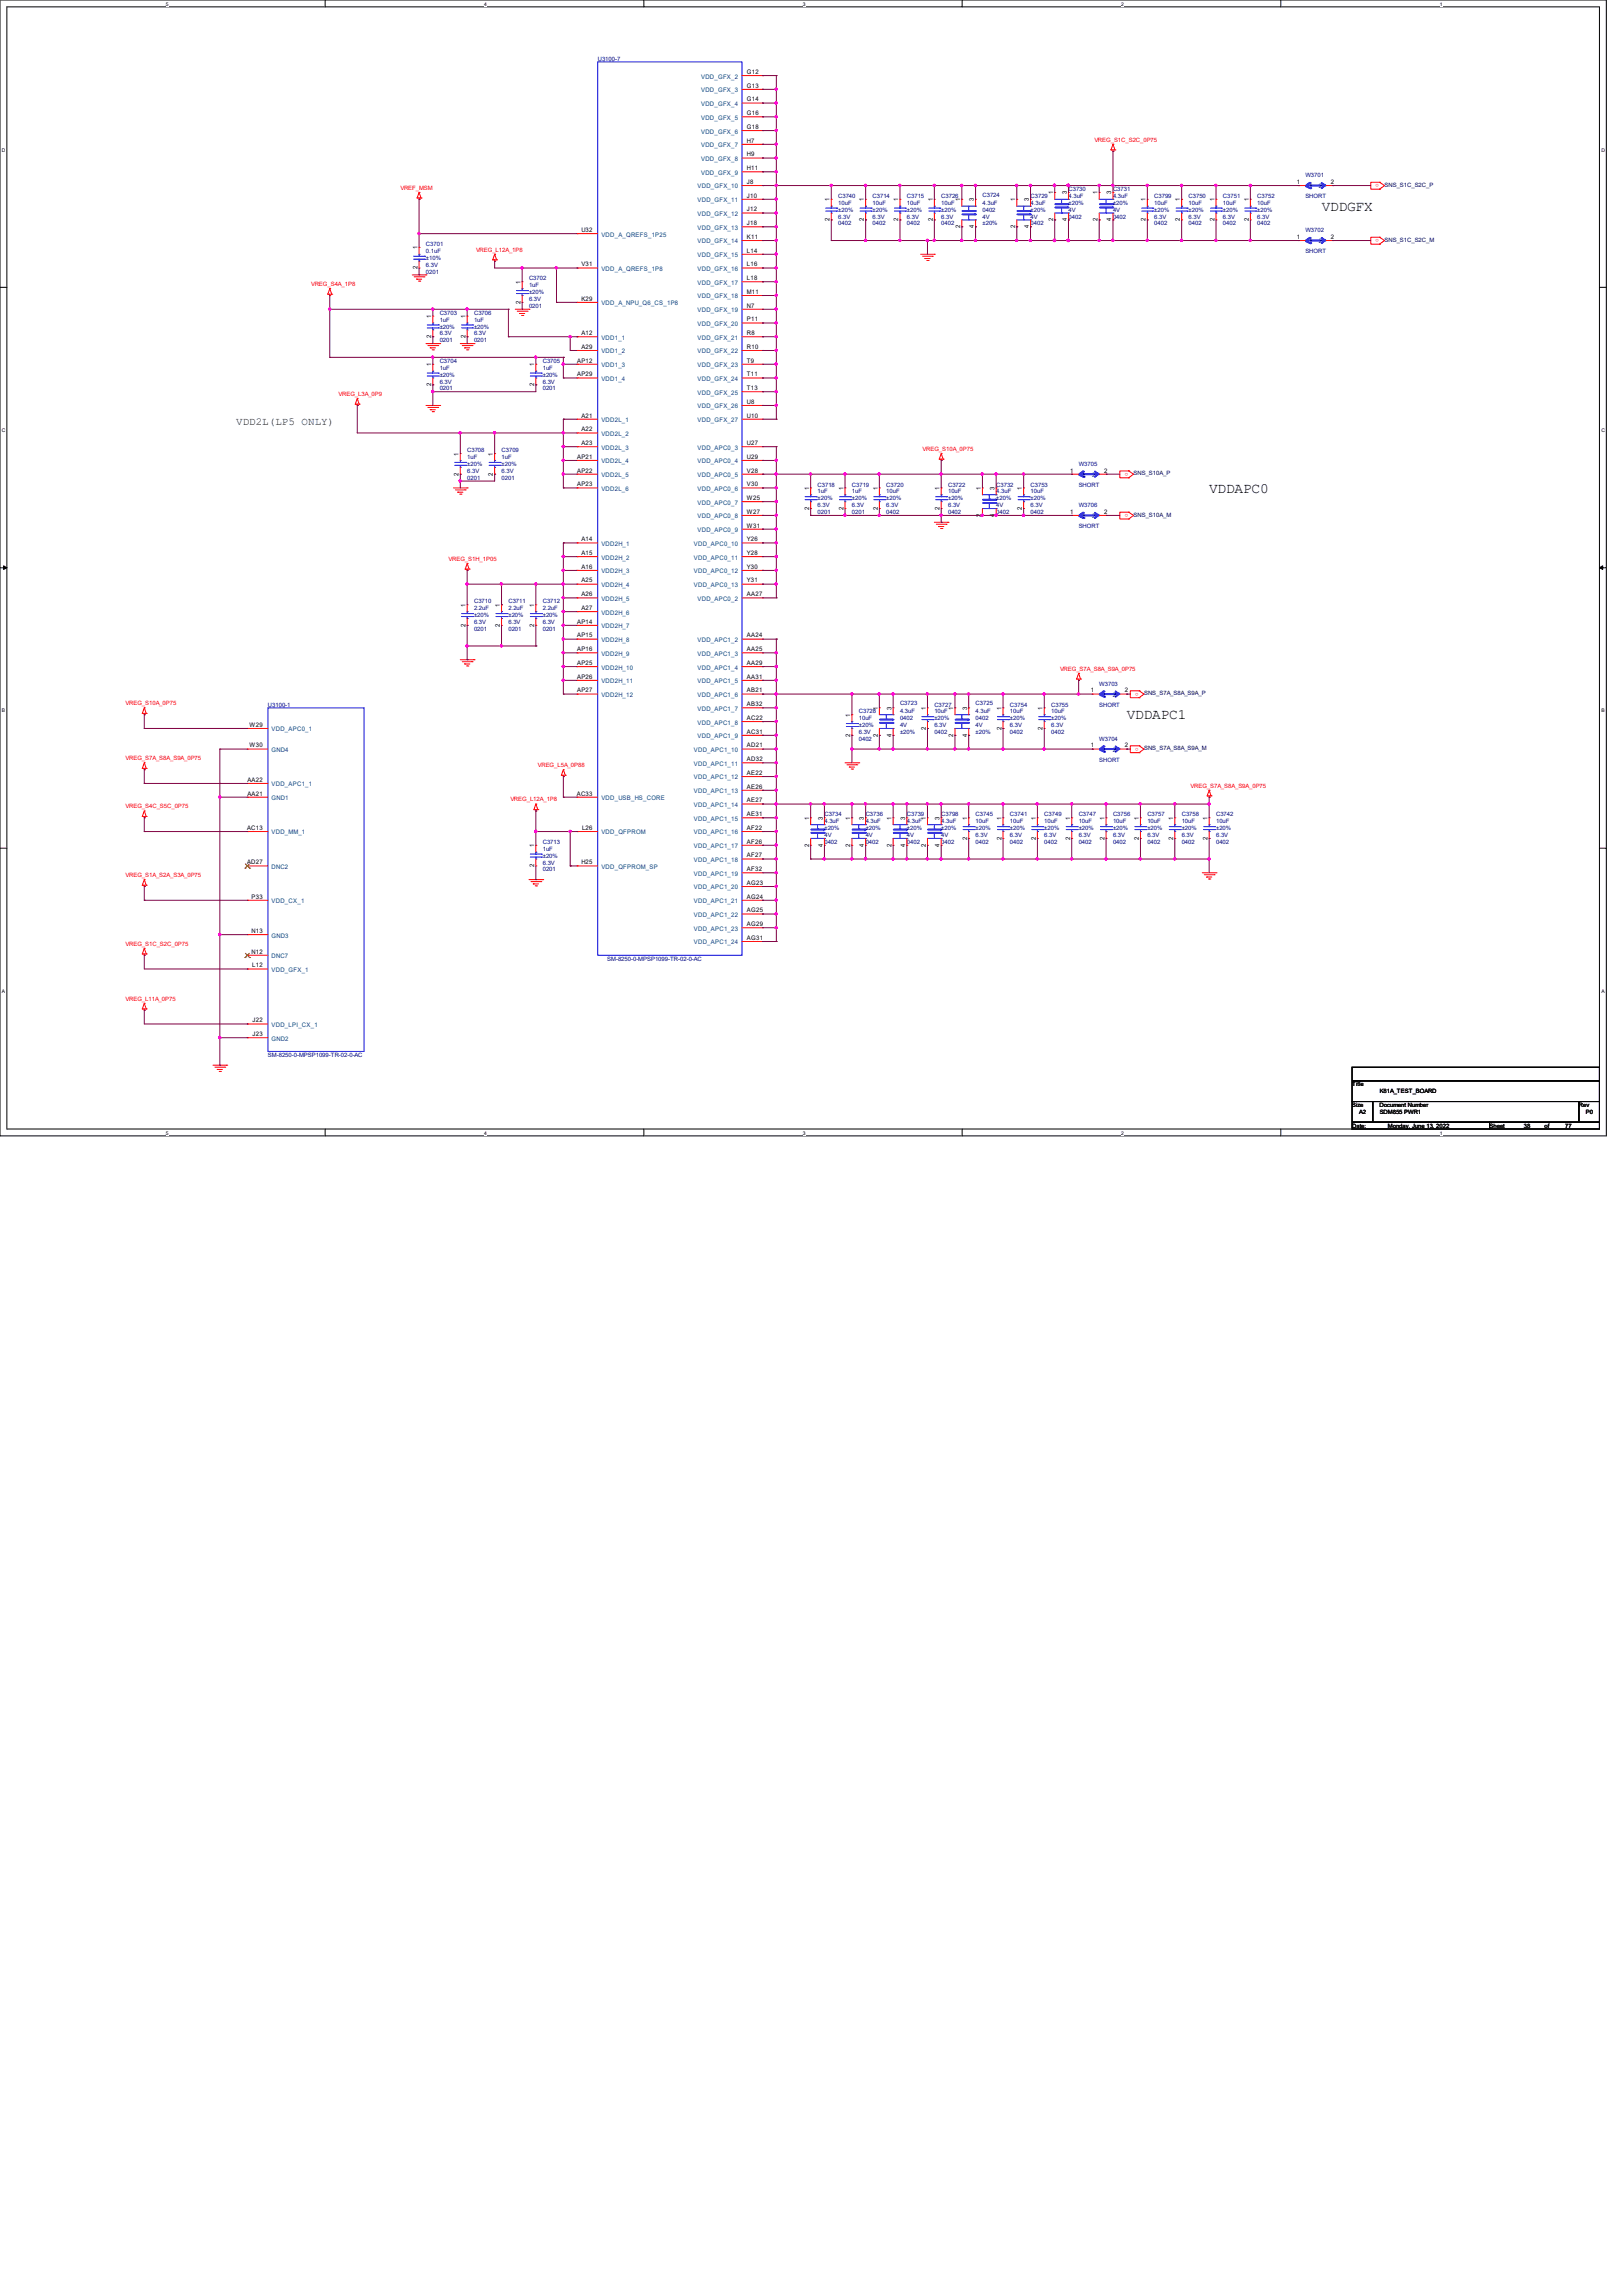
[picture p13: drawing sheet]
<svg xmlns="http://www.w3.org/2000/svg" width="210mm" height="297mm" viewBox="0 0 210 297" stroke-linecap="round" stroke-linejoin="round" font-family="sans-serif">
<defs><g id="words">
<g font-size="1.9">
<text x="171" y="27.3">VDDGFX</text>
<text x="156.5" y="63.7">VDDAPC0</text>
<text x="145.8" y="93">VDDAPC1</text>
</g>
<text font-size="1.4" fill="#008000" x="30.6" y="54.9">VDD2L(LP5 ONLY)</text>
<g font-size=".8" fill="#000080">
<text x="77.3" y="7.8">U3100-7</text>
<text x="168.9" y="22.9">W3701</text>
<text x="108.5" y="25.6">C3740</text>
<text x="108.5" y="26.5">10uF</text>
<text x="108.5" y="29.2">0402</text>
<text x="108.5" y="28.3">6.3V</text>
<text x="108.5" y="27.4">±20%</text>
<text x="112.9" y="25.6">C3714</text>
<text x="112.9" y="26.5">10uF</text>
<text x="112.9" y="29.2">0402</text>
<text x="112.9" y="28.3">6.3V</text>
<text x="112.9" y="27.4">±20%</text>
<text x="117.4" y="25.6">C3715</text>
<text x="117.4" y="26.5">10uF</text>
<text x="117.4" y="29.2">0402</text>
<text x="117.4" y="28.3">6.3V</text>
<text x="117.4" y="27.4">±20%</text>
<text x="121.8" y="25.6">C3726</text>
<text x="121.8" y="26.5">10uF</text>
<text x="121.8" y="29.2">0402</text>
<text x="121.8" y="28.3">6.3V</text>
<text x="121.8" y="27.4">±20%</text>
<text x="127.1" y="25.4">C3724</text>
<text x="127.1" y="26.5">4.3uF</text>
<text x="127.1" y="27.4">0402</text>
<text x="127.1" y="28.3">4V</text>
<text x="127.1" y="29.2">±20%</text>
<text x="133.4" y="25.6">C3729</text>
<text x="133.4" y="26.5">4.3uF</text>
<text x="133.4" y="29.2">0402</text>
<text x="133.4" y="28.3">4V</text>
<text x="133.4" y="27.4">±20%</text>
<text x="138.3" y="24.7">C3730</text>
<text x="138.3" y="25.6">4.3uF</text>
<text x="138.3" y="28.3">0402</text>
<text x="138.3" y="27.4">4V</text>
<text x="138.3" y="26.5">±20%</text>
<text x="144" y="24.7">C3731</text>
<text x="144" y="25.6">4.3uF</text>
<text x="144" y="28.3">0402</text>
<text x="144" y="27.4">4V</text>
<text x="144" y="26.5">±20%</text>
<text x="149.4" y="25.6">C3799</text>
<text x="149.4" y="26.5">10uF</text>
<text x="149.4" y="29.2">0402</text>
<text x="149.4" y="28.3">6.3V</text>
<text x="149.4" y="27.4">±20%</text>
<text x="153.8" y="25.6">C3750</text>
<text x="153.8" y="26.5">10uF</text>
<text x="153.8" y="29.2">0402</text>
<text x="153.8" y="28.3">6.3V</text>
<text x="153.8" y="27.4">±20%</text>
<text x="158.2" y="25.6">C3751</text>
<text x="158.2" y="26.5">10uF</text>
<text x="158.2" y="29.2">0402</text>
<text x="158.2" y="28.3">6.3V</text>
<text x="158.2" y="27.4">±20%</text>
<text x="162.7" y="25.6">C3752</text>
<text x="162.7" y="26.5">10uF</text>
<text x="162.7" y="29.2">0402</text>
<text x="162.7" y="28.3">6.3V</text>
<text x="162.7" y="27.4">±20%</text>
<text x="168.9" y="25.6">SHORT</text>
<text x="55.1" y="31.8">C3701</text>
<text x="55.1" y="32.7">0.1uF</text>
<text x="55.1" y="35.4">0201</text>
<text x="55.1" y="34.5">6.3V</text>
<text x="55.1" y="33.6">±10%</text>
<text x="168.9" y="30.1">W3702</text>
<text x="168.9" y="32.7">SHORT</text>
<text x="56.9" y="40.7">C3703</text>
<text x="56.9" y="41.6">1uF</text>
<text x="61.3" y="40.7">C3706</text>
<text x="61.3" y="41.6">1uF</text>
<text x="68.5" y="36.3">C3702</text>
<text x="68.5" y="37.2">1uF</text>
<text x="68.5" y="39.8">0201</text>
<text x="68.5" y="38.9">6.3V</text>
<text x="68.5" y="38.1">±20%</text>
<text x="56.9" y="44.3">0201</text>
<text x="56.9" y="43.4">6.3V</text>
<text x="56.9" y="42.5">±20%</text>
<text x="56.9" y="46.9">C3704</text>
<text x="56.9" y="47.8">1uF</text>
<text x="61.3" y="44.3">0201</text>
<text x="61.3" y="43.4">6.3V</text>
<text x="61.3" y="42.5">±20%</text>
<text x="70.2" y="46.9">C3705</text>
<text x="70.2" y="47.8">1uF</text>
<text x="56.9" y="50.5">0201</text>
<text x="56.9" y="49.6">6.3V</text>
<text x="56.9" y="48.7">±20%</text>
<text x="70.2" y="50.5">0201</text>
<text x="70.2" y="49.6">6.3V</text>
<text x="70.2" y="48.7">±20%</text>
<text x="60.5" y="58.5">C3708</text>
<text x="60.5" y="59.4">1uF</text>
<text x="64.9" y="58.5">C3709</text>
<text x="64.9" y="59.4">1uF</text>
<text x="60.5" y="62.1">0201</text>
<text x="60.5" y="61.2">6.3V</text>
<text x="60.5" y="60.3">±20%</text>
<text x="64.9" y="62.1">0201</text>
<text x="64.9" y="61.2">6.3V</text>
<text x="64.9" y="60.3">±20%</text>
<text x="105.8" y="62.9">C3718</text>
<text x="105.8" y="63.8">1uF</text>
<text x="105.8" y="65.6">6.3V</text>
<text x="105.8" y="64.7">±20%</text>
<text x="110.2" y="62.9">C3719</text>
<text x="110.2" y="63.8">1uF</text>
<text x="110.2" y="65.6">6.3V</text>
<text x="110.2" y="64.7">±20%</text>
<text x="114.7" y="62.9">C3720</text>
<text x="114.7" y="63.8">10uF</text>
<text x="114.7" y="65.6">6.3V</text>
<text x="114.7" y="64.7">±20%</text>
<text x="122.7" y="62.9">C3722</text>
<text x="122.7" y="63.8">10uF</text>
<text x="122.7" y="65.6">6.3V</text>
<text x="122.7" y="64.7">±20%</text>
<text x="128.9" y="62.9">C3732</text>
<text x="128.9" y="63.8">4.3uF</text>
<text x="128.9" y="65.6">4V</text>
<text x="128.9" y="64.7">±20%</text>
<text x="133.4" y="62.9">C3753</text>
<text x="133.4" y="63.8">10uF</text>
<text x="133.4" y="65.6">6.3V</text>
<text x="133.4" y="64.7">±20%</text>
<text x="139.6" y="65.6">W3706</text>
<text x="139.6" y="60.3">W3705</text>
<text x="139.6" y="62.9">SHORT</text>
<text x="105.8" y="66.5">0201</text>
<text x="110.2" y="66.5">0201</text>
<text x="114.7" y="66.5">0402</text>
<text x="122.7" y="66.5">0402</text>
<text x="128.9" y="66.5">0402</text>
<text x="133.4" y="66.5">0402</text>
<text x="139.6" y="68.3">SHORT</text>
<text x="61.3" y="78.1">C3710</text>
<text x="61.3" y="79">2.2uF</text>
<text x="61.3" y="81.6">0201</text>
<text x="61.3" y="80.7">6.3V</text>
<text x="61.3" y="79.8">±20%</text>
<text x="65.8" y="78.1">C3711</text>
<text x="65.8" y="79">2.2uF</text>
<text x="65.8" y="81.6">0201</text>
<text x="65.8" y="80.7">6.3V</text>
<text x="65.8" y="79.8">±20%</text>
<text x="70.2" y="78.1">C3712</text>
<text x="70.2" y="79">2.2uF</text>
<text x="70.2" y="81.6">0201</text>
<text x="70.2" y="80.7">6.3V</text>
<text x="70.2" y="79.8">±20%</text>
<text x="142.2" y="88.7">W3703</text>
<text x="34.7" y="91.4">U3100-1</text>
<text x="111.1" y="92.3">C3728</text>
<text x="111.1" y="93.2">10uF</text>
<text x="111.1" y="95.8">0402</text>
<text x="111.1" y="95">6.3V</text>
<text x="111.1" y="94.1">±20%</text>
<text x="116.5" y="91.2">C3723</text>
<text x="116.5" y="92.3">4.3uF</text>
<text x="116.5" y="93.2">0402</text>
<text x="116.5" y="94.1">4V</text>
<text x="116.5" y="95">±20%</text>
<text x="120.9" y="91.4">C3727</text>
<text x="120.9" y="92.3">10uF</text>
<text x="120.9" y="95">0402</text>
<text x="120.9" y="94.1">6.3V</text>
<text x="120.9" y="93.2">±20%</text>
<text x="126.2" y="91.2">C3725</text>
<text x="126.2" y="92.3">4.3uF</text>
<text x="126.2" y="93.2">0402</text>
<text x="126.2" y="94.1">4V</text>
<text x="126.2" y="95">±20%</text>
<text x="130.7" y="91.4">C3754</text>
<text x="130.7" y="92.3">10uF</text>
<text x="130.7" y="95">0402</text>
<text x="130.7" y="94.1">6.3V</text>
<text x="130.7" y="93.2">±20%</text>
<text x="136" y="91.4">C3755</text>
<text x="136" y="92.3">10uF</text>
<text x="136" y="95">0402</text>
<text x="136" y="94.1">6.3V</text>
<text x="136" y="93.2">±20%</text>
<text x="142.2" y="95.8">W3704</text>
<text x="142.2" y="91.4">SHORT</text>
<text x="142.2" y="98.5">SHORT</text>
<text x="106.7" y="105.6">C3734</text>
<text x="106.7" y="106.5">4.3uF</text>
<text x="106.7" y="107.4">±20%</text>
<text x="112" y="105.6">C3736</text>
<text x="112" y="106.5">4.3uF</text>
<text x="112" y="107.4">±20%</text>
<text x="117.4" y="105.6">C3739</text>
<text x="117.4" y="106.5">4.3uF</text>
<text x="117.4" y="107.4">±20%</text>
<text x="121.8" y="105.6">C3798</text>
<text x="121.8" y="106.5">4.3uF</text>
<text x="121.8" y="107.4">±20%</text>
<text x="126.2" y="105.6">C3745</text>
<text x="126.2" y="106.5">10uF</text>
<text x="126.2" y="107.4">±20%</text>
<text x="130.7" y="105.6">C3741</text>
<text x="130.7" y="106.5">10uF</text>
<text x="130.7" y="107.4">±20%</text>
<text x="135.1" y="105.6">C3749</text>
<text x="135.1" y="106.5">10uF</text>
<text x="135.1" y="107.4">±20%</text>
<text x="139.6" y="105.6">C3747</text>
<text x="139.6" y="106.5">10uF</text>
<text x="139.6" y="107.4">±20%</text>
<text x="144" y="105.6">C3756</text>
<text x="144" y="106.5">10uF</text>
<text x="144" y="107.4">±20%</text>
<text x="148.5" y="105.6">C3757</text>
<text x="148.5" y="106.5">10uF</text>
<text x="148.5" y="107.4">±20%</text>
<text x="152.9" y="105.6">C3758</text>
<text x="152.9" y="106.5">10uF</text>
<text x="152.9" y="107.4">±20%</text>
<text x="157.4" y="105.6">C3742</text>
<text x="157.4" y="106.5">10uF</text>
<text x="157.4" y="107.4">±20%</text>
<text x="70.2" y="109.2">C3713</text>
<text x="70.2" y="110.1">1uF</text>
<text x="70.2" y="112.7">0201</text>
<text x="70.2" y="111.8">6.3V</text>
<text x="70.2" y="111">±20%</text>
<text x="106.7" y="109.2">0402</text>
<text x="106.7" y="108.3">4V</text>
<text x="112" y="109.2">0402</text>
<text x="112" y="108.3">4V</text>
<text x="117.4" y="109.2">0402</text>
<text x="117.4" y="108.3">4V</text>
<text x="121.8" y="109.2">0402</text>
<text x="121.8" y="108.3">4V</text>
<text x="126.2" y="109.2">0402</text>
<text x="126.2" y="108.3">6.3V</text>
<text x="130.7" y="109.2">0402</text>
<text x="130.7" y="108.3">6.3V</text>
<text x="135.1" y="109.2">0402</text>
<text x="135.1" y="108.3">6.3V</text>
<text x="139.6" y="109.2">0402</text>
<text x="139.6" y="108.3">6.3V</text>
<text x="144" y="109.2">0402</text>
<text x="144" y="108.3">6.3V</text>
<text x="148.5" y="109.2">0402</text>
<text x="148.5" y="108.3">6.3V</text>
<text x="152.9" y="109.2">0402</text>
<text x="152.9" y="108.3">6.3V</text>
<text x="157.4" y="109.2">0402</text>
<text x="157.4" y="108.3">6.3V</text>
<text x="78.6" y="124.3">SM-8250-0-MPSP1099-TR-02-0-AC</text>
<text x="34.7" y="136.7">SM-8250-0-MPSP1099-TR-02-0-AC</text>
</g>
<g font-size=".8" fill="#004080">
<text x="90.7" y="10.2">VDD_GFX_2</text>
<text x="90.7" y="11.9">VDD_GFX_3</text>
<text x="90.7" y="13.7">VDD_GFX_4</text>
<text x="90.7" y="15.5">VDD_GFX_5</text>
<text x="90.7" y="17.3">VDD_GFX_6</text>
<text x="90.7" y="19">VDD_GFX_7</text>
<text x="90.7" y="20.8">VDD_GFX_8</text>
<text x="90.7" y="22.6">VDD_GFX_9</text>
<text x="90.3" y="24.4">VDD_GFX_10</text>
<text x="90.3" y="26.2">VDD_GFX_11</text>
<text x="90.3" y="27.9">VDD_GFX_12</text>
<text x="90.3" y="29.7">VDD_GFX_13</text>
<text x="169.4" y="24.4">1</text>
<text x="170.7" y="24.4">2</text>
<text x="77.8" y="30.6">VDD_A_QREFS_1P25</text>
<text x="77.8" y="35.1">VDD_A_QREFS_1P8</text>
<text x="90.3" y="31.5">VDD_GFX_14</text>
<text x="90.3" y="33.3">VDD_GFX_15</text>
<text x="90.3" y="35.1">VDD_GFX_16</text>
<text x="169.4" y="31.5">1</text>
<text x="170.7" y="31.5">2</text>
<text x="77.8" y="39.5">VDD_A_NPU_Q6_CS_1P8</text>
<text x="90.3" y="36.8">VDD_GFX_17</text>
<text x="90.3" y="38.6">VDD_GFX_18</text>
<text x="90.3" y="40.4">VDD_GFX_19</text>
<text x="77.8" y="43.9">VDD1_1</text>
<text x="77.8" y="45.7">VDD1_2</text>
<text x="77.8" y="47.5">VDD1_3</text>
<text x="90.3" y="42.2">VDD_GFX_20</text>
<text x="90.3" y="43.9">VDD_GFX_21</text>
<text x="90.3" y="45.7">VDD_GFX_22</text>
<text x="90.3" y="47.5">VDD_GFX_23</text>
<text x="77.8" y="49.3">VDD1_4</text>
<text x="90.3" y="49.3">VDD_GFX_24</text>
<text x="90.3" y="51.1">VDD_GFX_25</text>
<text x="90.3" y="52.8">VDD_GFX_26</text>
<text x="77.8" y="54.6">VDD2L_1</text>
<text x="77.8" y="56.4">VDD2L_2</text>
<text x="77.8" y="58.2">VDD2L_3</text>
<text x="77.8" y="59.9">VDD2L_4</text>
<text x="90.3" y="54.6">VDD_GFX_27</text>
<text x="90.3" y="58.2">VDD_APC0_3</text>
<text x="90.3" y="59.9">VDD_APC0_4</text>
<text x="77.8" y="61.7">VDD2L_5</text>
<text x="77.8" y="63.5">VDD2L_6</text>
<text x="90.3" y="61.7">VDD_APC0_5</text>
<text x="90.3" y="63.5">VDD_APC0_6</text>
<text x="90.3" y="65.3">VDD_APC0_7</text>
<text x="140" y="61.7">1</text>
<text x="141.3" y="61.7">2</text>
<text x="77.8" y="70.6">VDD2H_1</text>
<text x="89.8" y="70.6">VDD_APC0_10</text>
<text x="90.3" y="67.1">VDD_APC0_8</text>
<text x="90.3" y="68.8">VDD_APC0_9</text>
<text x="140" y="67.1">1</text>
<text x="141.3" y="67.1">2</text>
<text x="77.8" y="72.4">VDD2H_2</text>
<text x="77.8" y="74.2">VDD2H_3</text>
<text x="77.8" y="75.9">VDD2H_4</text>
<text x="77.8" y="77.7">VDD2H_5</text>
<text x="89.8" y="72.4">VDD_APC0_11</text>
<text x="89.8" y="74.2">VDD_APC0_12</text>
<text x="89.8" y="75.9">VDD_APC0_13</text>
<text x="90.3" y="77.7">VDD_APC0_2</text>
<text x="77.8" y="79.5">VDD2H_6</text>
<text x="77.8" y="81.3">VDD2H_7</text>
<text x="77.8" y="83.1">VDD2H_8</text>
<text x="90.3" y="83.1">VDD_APC1_2</text>
<text x="77.8" y="84.8">VDD2H_9</text>
<text x="77.8" y="86.6">VDD2H_10</text>
<text x="77.8" y="88.4">VDD2H_11</text>
<text x="90.3" y="84.8">VDD_APC1_3</text>
<text x="90.3" y="86.6">VDD_APC1_4</text>
<text x="90.3" y="88.4">VDD_APC1_5</text>
<text x="35.1" y="94.6">VDD_APC0_1</text>
<text x="77.8" y="90.2">VDD2H_12</text>
<text x="90.3" y="90.2">VDD_APC1_6</text>
<text x="90.3" y="91.9">VDD_APC1_7</text>
<text x="90.3" y="93.7">VDD_APC1_8</text>
<text x="90.3" y="95.5">VDD_APC1_9</text>
<text x="142.7" y="90.2">1</text>
<text x="144" y="90.2">2</text>
<text x="35.1" y="97.3">GND4</text>
<text x="35.1" y="101.7">VDD_APC1_1</text>
<text x="89.8" y="97.3">VDD_APC1_10</text>
<text x="89.8" y="99.1">VDD_APC1_11</text>
<text x="89.8" y="100.8">VDD_APC1_12</text>
<text x="142.7" y="97.3">1</text>
<text x="144" y="97.3">2</text>
<text x="35.1" y="103.5">GND1</text>
<text x="35.1" y="107.9">VDD_MM_1</text>
<text x="77.8" y="103.5">VDD_USB_HS_CORE</text>
<text x="77.8" y="107.9">VDD_QFPROM</text>
<text x="89.8" y="102.6">VDD_APC1_13</text>
<text x="89.8" y="104.4">VDD_APC1_14</text>
<text x="89.8" y="106.2">VDD_APC1_15</text>
<text x="89.8" y="107.9">VDD_APC1_16</text>
<text x="35.1" y="112.4">DNC2</text>
<text x="77.8" y="112.4">VDD_QFPROM_SP</text>
<text x="89.8" y="109.7">VDD_APC1_17</text>
<text x="89.8" y="111.5">VDD_APC1_18</text>
<text x="89.8" y="113.3">VDD_APC1_19</text>
<text x="35.1" y="116.8">VDD_CX_1</text>
<text x="89.8" y="115.1">VDD_APC1_20</text>
<text x="89.8" y="116.8">VDD_APC1_21</text>
<text x="89.8" y="118.6">VDD_APC1_22</text>
<text x="35.1" y="121.3">GND3</text>
<text x="35.1" y="123.9">DNC7</text>
<text x="35.1" y="125.7">VDD_GFX_1</text>
<text x="89.8" y="120.4">VDD_APC1_23</text>
<text x="89.8" y="122.2">VDD_APC1_24</text>
<text x="35.1" y="132.8">VDD_LPI_CX_1</text>
<text x="35.1" y="134.6">GND2</text>
</g>
<g font-size=".8">
<text x="96.7" y="9.6">G12</text>
<text x="96.7" y="11.3">G13</text>
<text x="96.7" y="13.1">G14</text>
<text x="96.7" y="14.9">G16</text>
<text x="96.7" y="16.7">G18</text>
<text x="96.7" y="18.5">H7</text>
<text x="96.7" y="20.2">H9</text>
<text x="96.7" y="22">H11</text>
<text x="96.7" y="23.8">J8</text>
<text x="167.8" y="23.8">1</text>
<text x="172.2" y="23.8">2</text>
<text x="96.7" y="25.6">J10</text>
<text x="96.7" y="27.3">J12</text>
<text x="96.7" y="29.1">J18</text>
<text x="107.4" y="28.6" transform="rotate(-90 107.4 28.6)">2</text>
<text x="107.4" y="26" transform="rotate(-90 107.4 26)">1</text>
<text x="111.8" y="28.6" transform="rotate(-90 111.8 28.6)">2</text>
<text x="111.8" y="26" transform="rotate(-90 111.8 26)">1</text>
<text x="116.2" y="28.6" transform="rotate(-90 116.2 28.6)">2</text>
<text x="116.2" y="26" transform="rotate(-90 116.2 26)">1</text>
<text x="120.7" y="28.6" transform="rotate(-90 120.7 28.6)">2</text>
<text x="120.7" y="26" transform="rotate(-90 120.7 26)">1</text>
<text x="124.2" y="29.5" transform="rotate(-90 124.2 29.5)">2</text>
<text x="124.2" y="26" transform="rotate(-90 124.2 26)">1</text>
<text x="126" y="29.5" transform="rotate(-90 126 29.5)">4</text>
<text x="126" y="26" transform="rotate(-90 126 26)">3</text>
<text x="131.4" y="29.5" transform="rotate(-90 131.4 29.5)">2</text>
<text x="131.4" y="26" transform="rotate(-90 131.4 26)">1</text>
<text x="133.1" y="29.5" transform="rotate(-90 133.1 29.5)">4</text>
<text x="133.1" y="26" transform="rotate(-90 133.1 26)">3</text>
<text x="136.3" y="28.6" transform="rotate(-90 136.3 28.6)">2</text>
<text x="136.3" y="25.1" transform="rotate(-90 136.3 25.1)">1</text>
<text x="138" y="28.6" transform="rotate(-90 138 28.6)">4</text>
<text x="138" y="25.1" transform="rotate(-90 138 25.1)">3</text>
<text x="142" y="28.6" transform="rotate(-90 142 28.6)">2</text>
<text x="142" y="25.1" transform="rotate(-90 142 25.1)">1</text>
<text x="143.8" y="28.6" transform="rotate(-90 143.8 28.6)">4</text>
<text x="143.8" y="25.1" transform="rotate(-90 143.8 25.1)">3</text>
<text x="148.2" y="28.6" transform="rotate(-90 148.2 28.6)">2</text>
<text x="148.2" y="26" transform="rotate(-90 148.2 26)">1</text>
<text x="152.7" y="28.6" transform="rotate(-90 152.7 28.6)">2</text>
<text x="152.7" y="26" transform="rotate(-90 152.7 26)">1</text>
<text x="157.1" y="28.6" transform="rotate(-90 157.1 28.6)">2</text>
<text x="157.1" y="26" transform="rotate(-90 157.1 26)">1</text>
<text x="161.6" y="28.6" transform="rotate(-90 161.6 28.6)">2</text>
<text x="161.6" y="26" transform="rotate(-90 161.6 26)">1</text>
<text x="54" y="34.8" transform="rotate(-90 54 34.8)">2</text>
<text x="54" y="32.3" transform="rotate(-90 54 32.3)">1</text>
<text x="75.2" y="30">U32</text>
<text x="75.2" y="34.5">V31</text>
<text x="96.7" y="30.9">K11</text>
<text x="96.7" y="32.7">L14</text>
<text x="96.7" y="34.5">L16</text>
<text x="167.8" y="30.9">1</text>
<text x="172.2" y="30.9">2</text>
<text x="55.8" y="41.2" transform="rotate(-90 55.8 41.2)">1</text>
<text x="60.2" y="41.2" transform="rotate(-90 60.2 41.2)">1</text>
<text x="67.3" y="39.3" transform="rotate(-90 67.3 39.3)">2</text>
<text x="67.3" y="36.7" transform="rotate(-90 67.3 36.7)">1</text>
<text x="75.2" y="38.9">K29</text>
<text x="96.7" y="36.2">L18</text>
<text x="96.7" y="38">M11</text>
<text x="96.7" y="39.8">N7</text>
<text x="96.7" y="41.6">P11</text>
<text x="55.8" y="47.4" transform="rotate(-90 55.8 47.4)">1</text>
<text x="55.8" y="43.7" transform="rotate(-90 55.8 43.7)">2</text>
<text x="60.2" y="43.7" transform="rotate(-90 60.2 43.7)">2</text>
<text x="69.1" y="47.4" transform="rotate(-90 69.1 47.4)">1</text>
<text x="74.7" y="46.9">AP12</text>
<text x="75.2" y="43.3">A12</text>
<text x="75.2" y="45.1">A29</text>
<text x="96.7" y="43.3">R8</text>
<text x="96.7" y="45.1">R10</text>
<text x="96.7" y="46.9">T9</text>
<text x="55.8" y="50" transform="rotate(-90 55.8 50)">2</text>
<text x="69.1" y="50" transform="rotate(-90 69.1 50)">2</text>
<text x="74.7" y="48.7">AP29</text>
<text x="96.7" y="48.7">T11</text>
<text x="96.7" y="50.5">T13</text>
<text x="96.7" y="52.2">U8</text>
<text x="59.3" y="58.9" transform="rotate(-90 59.3 58.9)">1</text>
<text x="63.8" y="58.9" transform="rotate(-90 63.8 58.9)">1</text>
<text x="74.7" y="59.3">AP21</text>
<text x="75.2" y="54">A21</text>
<text x="75.2" y="55.8">A22</text>
<text x="75.2" y="57.6">A23</text>
<text x="96.7" y="54">U10</text>
<text x="96.7" y="57.6">U27</text>
<text x="96.7" y="59.3">U29</text>
<text x="59.3" y="61.5" transform="rotate(-90 59.3 61.5)">2</text>
<text x="63.8" y="61.5" transform="rotate(-90 63.8 61.5)">2</text>
<text x="74.7" y="61.1">AP22</text>
<text x="74.7" y="62.9">AP23</text>
<text x="96.7" y="61.1">V28</text>
<text x="96.7" y="62.9">V30</text>
<text x="96.7" y="64.7">W25</text>
<text x="104.7" y="66" transform="rotate(-90 104.7 66)">2</text>
<text x="104.7" y="63.4" transform="rotate(-90 104.7 63.4)">1</text>
<text x="109.1" y="66" transform="rotate(-90 109.1 66)">2</text>
<text x="109.1" y="63.4" transform="rotate(-90 109.1 63.4)">1</text>
<text x="113.6" y="66" transform="rotate(-90 113.6 66)">2</text>
<text x="113.6" y="63.4" transform="rotate(-90 113.6 63.4)">1</text>
<text x="121.6" y="66" transform="rotate(-90 121.6 66)">2</text>
<text x="121.6" y="63.4" transform="rotate(-90 121.6 63.4)">1</text>
<text x="126.9" y="63.4" transform="rotate(-90 126.9 63.4)">1</text>
<text x="128.7" y="63.4" transform="rotate(-90 128.7 63.4)">3</text>
<text x="132.2" y="66" transform="rotate(-90 132.2 66)">2</text>
<text x="132.2" y="63.4" transform="rotate(-90 132.2 63.4)">1</text>
<text x="138.5" y="61.1">1</text>
<text x="142.9" y="61.1">2</text>
<text x="75.2" y="70">A14</text>
<text x="75.2" y="71.8">A15</text>
<text x="96.7" y="66.5">W27</text>
<text x="96.7" y="68.2">W31</text>
<text x="96.7" y="70">Y26</text>
<text x="96.7" y="71.8">Y28</text>
<text x="126.9" y="66.8" transform="rotate(-90 126.9 66.8)">2</text>
<text x="128.7" y="66.8" transform="rotate(-90 128.7 66.8)">4</text>
<text x="138.5" y="66.5">1</text>
<text x="142.9" y="66.5">2</text>
<text x="75.2" y="73.6">A16</text>
<text x="75.2" y="75.4">A25</text>
<text x="75.2" y="77.1">A26</text>
<text x="96.7" y="73.6">Y30</text>
<text x="96.7" y="75.4">Y31</text>
<text x="96.7" y="77.1">AA27</text>
<text x="60.2" y="81.1" transform="rotate(-90 60.2 81.1)">2</text>
<text x="60.2" y="78.5" transform="rotate(-90 60.2 78.5)">1</text>
<text x="64.7" y="81.1" transform="rotate(-90 64.7 81.1)">2</text>
<text x="64.7" y="78.5" transform="rotate(-90 64.7 78.5)">1</text>
<text x="69.1" y="81.1" transform="rotate(-90 69.1 81.1)">2</text>
<text x="69.1" y="78.5" transform="rotate(-90 69.1 78.5)">1</text>
<text x="74.7" y="80.7">AP14</text>
<text x="74.7" y="82.5">AP15</text>
<text x="75.2" y="78.9">A27</text>
<text x="96.7" y="82.5">AA24</text>
<text x="74.7" y="84.2">AP16</text>
<text x="74.7" y="86">AP25</text>
<text x="74.7" y="87.8">AP26</text>
<text x="74.7" y="89.6">AP27</text>
<text x="96.7" y="84.2">AA25</text>
<text x="96.7" y="86">AA29</text>
<text x="96.7" y="87.8">AA31</text>
<text x="96.7" y="89.6">AB21</text>
<text x="141.1" y="89.6">1</text>
<text x="145.5" y="89.6">2</text>
<text x="32.3" y="94">W29</text>
<text x="96.7" y="91.4">AB32</text>
<text x="96.7" y="93.1">AC22</text>
<text x="96.7" y="94.9">AC31</text>
<text x="110" y="95.3" transform="rotate(-90 110 95.3)">2</text>
<text x="110" y="92.7" transform="rotate(-90 110 92.7)">1</text>
<text x="113.6" y="95.3" transform="rotate(-90 113.6 95.3)">2</text>
<text x="113.6" y="91.8" transform="rotate(-90 113.6 91.8)">1</text>
<text x="115.4" y="95.3" transform="rotate(-90 115.4 95.3)">4</text>
<text x="115.4" y="91.8" transform="rotate(-90 115.4 91.8)">3</text>
<text x="119.8" y="94.4" transform="rotate(-90 119.8 94.4)">2</text>
<text x="119.8" y="91.8" transform="rotate(-90 119.8 91.8)">1</text>
<text x="123.4" y="95.3" transform="rotate(-90 123.4 95.3)">2</text>
<text x="123.4" y="91.8" transform="rotate(-90 123.4 91.8)">1</text>
<text x="125.1" y="95.3" transform="rotate(-90 125.1 95.3)">4</text>
<text x="125.1" y="91.8" transform="rotate(-90 125.1 91.8)">3</text>
<text x="129.6" y="94.4" transform="rotate(-90 129.6 94.4)">2</text>
<text x="129.6" y="91.8" transform="rotate(-90 129.6 91.8)">1</text>
<text x="134.9" y="94.4" transform="rotate(-90 134.9 94.4)">2</text>
<text x="134.9" y="91.8" transform="rotate(-90 134.9 91.8)">1</text>
<text x="32" y="101.1">AA22</text>
<text x="32.3" y="96.7">W30</text>
<text x="96.7" y="96.7">AD21</text>
<text x="96.7" y="98.5">AD32</text>
<text x="96.7" y="100.2">AE22</text>
<text x="141.1" y="96.7">1</text>
<text x="145.5" y="96.7">2</text>
<text x="32" y="107.4">AC13</text>
<text x="32" y="102.9">AA21</text>
<text x="74.6" y="102.9">AC33</text>
<text x="75.3" y="107.4">L26</text>
<text x="96.7" y="102">AE26</text>
<text x="96.7" y="103.8">AE27</text>
<text x="96.7" y="105.6">AE31</text>
<text x="96.7" y="107.4">AF22</text>
<text x="104.7" y="106.1" transform="rotate(-90 104.7 106.1)">1</text>
<text x="106.5" y="106.1" transform="rotate(-90 106.5 106.1)">3</text>
<text x="110" y="106.1" transform="rotate(-90 110 106.1)">1</text>
<text x="111.8" y="106.1" transform="rotate(-90 111.8 106.1)">3</text>
<text x="115.4" y="106.1" transform="rotate(-90 115.4 106.1)">1</text>
<text x="117.1" y="106.1" transform="rotate(-90 117.1 106.1)">3</text>
<text x="119.8" y="106.1" transform="rotate(-90 119.8 106.1)">1</text>
<text x="121.6" y="106.1" transform="rotate(-90 121.6 106.1)">3</text>
<text x="125.1" y="106.1" transform="rotate(-90 125.1 106.1)">1</text>
<text x="129.6" y="106.1" transform="rotate(-90 129.6 106.1)">1</text>
<text x="134" y="106.1" transform="rotate(-90 134 106.1)">1</text>
<text x="138.5" y="106.1" transform="rotate(-90 138.5 106.1)">1</text>
<text x="142.9" y="106.1" transform="rotate(-90 142.9 106.1)">1</text>
<text x="147.4" y="106.1" transform="rotate(-90 147.4 106.1)">1</text>
<text x="151.8" y="106.1" transform="rotate(-90 151.8 106.1)">1</text>
<text x="156.2" y="106.1" transform="rotate(-90 156.2 106.1)">1</text>
<text x="32" y="111.8">AD27</text>
<text x="69.1" y="112.2" transform="rotate(-90 69.1 112.2)">2</text>
<text x="69.1" y="109.6" transform="rotate(-90 69.1 109.6)">1</text>
<text x="75.2" y="111.8">H25</text>
<text x="96.7" y="109.1">AF26</text>
<text x="96.7" y="110.9">AF27</text>
<text x="96.7" y="112.7">AF32</text>
<text x="104.7" y="109.5" transform="rotate(-90 104.7 109.5)">2</text>
<text x="106.5" y="109.5" transform="rotate(-90 106.5 109.5)">4</text>
<text x="110" y="109.5" transform="rotate(-90 110 109.5)">2</text>
<text x="111.8" y="109.5" transform="rotate(-90 111.8 109.5)">4</text>
<text x="115.4" y="109.5" transform="rotate(-90 115.4 109.5)">2</text>
<text x="117.1" y="109.5" transform="rotate(-90 117.1 109.5)">4</text>
<text x="119.8" y="109.5" transform="rotate(-90 119.8 109.5)">2</text>
<text x="121.6" y="109.5" transform="rotate(-90 121.6 109.5)">4</text>
<text x="125.1" y="108.6" transform="rotate(-90 125.1 108.6)">2</text>
<text x="129.6" y="108.6" transform="rotate(-90 129.6 108.6)">2</text>
<text x="134" y="108.6" transform="rotate(-90 134 108.6)">2</text>
<text x="138.5" y="108.6" transform="rotate(-90 138.5 108.6)">2</text>
<text x="142.9" y="108.6" transform="rotate(-90 142.9 108.6)">2</text>
<text x="147.4" y="108.6" transform="rotate(-90 147.4 108.6)">2</text>
<text x="151.8" y="108.6" transform="rotate(-90 151.8 108.6)">2</text>
<text x="156.2" y="108.6" transform="rotate(-90 156.2 108.6)">2</text>
<text x="32.6" y="116.2">P33</text>
<text x="96.7" y="114.5">AG23</text>
<text x="96.7" y="116.2">AG24</text>
<text x="96.7" y="118">AG25</text>
<text x="96.7" y="119.8">AG29</text>
<text x="32.6" y="120.7">N13</text>
<text x="32.6" y="123.4">N12</text>
<text x="32.6" y="125.1">L12</text>
<text x="96.7" y="121.6">AG31</text>
<text x="32.7" y="132.2">J22</text>
<text x="32.7" y="134">J23</text>
<text x="175" y="140.5">Title</text>
<text x="175" y="143.2">Size</text>
<text x="178.5" y="143.2">Document Number</text>
<text x="178.5" y="141.4">K81A_TEST_BOARD</text>
<text x="204.3" y="143.2">Rev</text>
<text x="175" y="145.9">Date:</text>
<text x="175.9" y="144.1">A2</text>
<text x="178.5" y="144.1">SDM855 PWR1</text>
<text x="179.6" y="145.9">Monday, June 13, 2022</text>
<text x="192.8" y="145.9">Sheet</text>
<text x="197.2" y="145.9">38</text>
<text x="199.9" y="145.9">of</text>
<text x="202.5" y="145.9">77</text>
<text x="205.2" y="144.1">P0</text>
</g>
<g font-size=".8" fill="#f00">
<text x="141.6" y="18.3">VREG_S1C_S2C_0P75</text>
<text x="178.4" y="23.8" transform="rotate(-180 178.4 23.8)">o</text>
<text x="51.8" y="24.6">VREF_MSM</text>
<text x="61.6" y="32.6">VREG_L12A_1P8</text>
<text x="178.4" y="30.9" transform="rotate(-180 178.4 30.9)">o</text>
<text x="40.3" y="37">VREG_S4A_1P8</text>
<text x="43.8" y="51.2">VREG_L3A_0P9</text>
<text x="119.4" y="58.3">VREG_S10A_0P75</text>
<text x="146" y="61.2" transform="rotate(-180 146 61.2)">o</text>
<text x="146" y="66.5" transform="rotate(-180 146 66.5)">o</text>
<text x="58" y="72.6">VREG_S1H_1P05</text>
<text x="137.2" y="86.8">VREG_S7A_S8A_S9A_0P75</text>
<text x="147.3" y="89.6" transform="rotate(-180 147.3 89.6)">o</text>
<text x="16.3" y="91.2">VREG_S10A_0P75</text>
<text x="16.3" y="98.3">VREG_S7A_S8A_S9A_0P75</text>
<text x="69.6" y="99.2">VREG_L5A_0P88</text>
<text x="147.3" y="96.7" transform="rotate(-180 147.3 96.7)">o</text>
<text x="154.1" y="101.9">VREG_S7A_S8A_S9A_0P75</text>
<text x="16.3" y="104.6">VREG_S4C_S5C_0P75</text>
<text x="66" y="103.7">VREG_L12A_1P8</text>
<text x="16.3" y="113.5">VREG_S1A_S2A_S3A_0P75</text>
<text x="16.3" y="122.3">VREG_S1C_S2C_0P75</text>
<text x="16.3" y="129.5">VREG_L11A_0P75</text>
</g>
<g font-size=".8" fill="#000040">
<text x="179.2" y="24.2">SNS_S1C_S2C_P</text>
<text x="179.2" y="31.3">SNS_S1C_S2C_M</text>
<text x="146.7" y="61.5">SNS_S10A_P</text>
<text x="146.7" y="66.8">SNS_S10A_M</text>
<text x="148" y="90">SNS_S7A_S8A_S9A_P</text>
<text x="148" y="97.1">SNS_S7A_S8A_S9A_M</text>
</g>
<g font-size=".6">
<text x="21.5" y=".7">5</text>
<text x="62.7" y=".7">4</text>
<text x="103.9" y=".7">3</text>
<text x="145.1" y=".7">2</text>
<text x="186.3" y=".7">1</text>
<text x=".3" y="19.6">D</text>
<text x="207.2" y="19.6">D</text>
<text x=".3" y="55.9">C</text>
<text x="207.2" y="55.9">C</text>
<text x=".3" y="92.2">B</text>
<text x="207.2" y="92.2">B</text>
<text x=".3" y="128.4">A</text>
<text x="207.2" y="128.4">A</text>
<text x="21.5" y="146.8">5</text>
<text x="62.7" y="146.8">4</text>
<text x="103.9" y="146.8">3</text>
<text x="145.1" y="146.8">2</text>
<text x="186.3" y="146.8">1</text>
</g>
</g></defs>
<path d="M0 0h207.9v146.9h-207.9zM.9 .9h206.1v145.1h-206.1z" fill="none" stroke="#000" stroke-width=".13"/>
<g fill="#fff">
<path d="M21.5 .1h.3v.7h-.3z"/>
<path d="M21.5 146.2h.3v.7h-.3z"/>
</g>
<path d="M42.1 0v.9M42.1 146v.9" fill="none" stroke="#000" stroke-width=".13"/>
<g fill="#fff">
<path d="M62.7 .1h.3v.7h-.3z"/>
<path d="M62.7 146.2h.3v.7h-.3z"/>
</g>
<path d="M83.3 0v.9M83.3 146v.9" fill="none" stroke="#000" stroke-width=".13"/>
<g fill="#fff">
<path d="M103.9 .1h.3v.7h-.3z"/>
<path d="M103.9 146.2h.3v.7h-.3z"/>
</g>
<path d="M124.5 0v.9M124.5 146v.9" fill="none" stroke="#000" stroke-width=".13"/>
<g fill="#fff">
<path d="M145.1 .1h.3v.7h-.3z"/>
<path d="M145.1 146.2h.3v.7h-.3z"/>
</g>
<path d="M165.7 0v.9M165.7 146v.9" fill="none" stroke="#000" stroke-width=".13"/>
<g fill="#fff">
<path d="M186.3 .1h.3v.7h-.3z"/>
<path d="M186.3 146.2h.3v.7h-.3z"/>
<path d="M.3 19h.4v.7h-.4z"/>
<path d="M207.2 19h.5v.7h-.5z"/>
<path d="M.3 55.3h.4v.7h-.4z"/>
<path d="M207.2 55.3h.5v.7h-.5z"/>
</g>
<path d="M0 37.2h.9M207 37.2h.9" fill="none" stroke="#000" stroke-width=".13"/>
<g fill="#fff">
<path d="M.3 91.6h.4v.7h-.4z"/>
<path d="M207.2 91.6h.4v.7h-.4z"/>
</g>
<path d="M0 73.4h.9M207 73.4h.9" fill="none" stroke="#000" stroke-width=".13"/>
<path d="M.5 73.2l.4 .2-.4 .3zM207 73.4l.4-.2v.5z" fill="#000" stroke="#000" stroke-width=".13"/>
<g fill="#fff">
<path d="M.3 127.8h.3v.8h-.3z"/>
<path d="M207.2 127.8h.4v.8h-.4z"/>
</g>
<path d="M0 109.7h.9M207 109.7h.9M175 138h32v1.8h-32zM175 139.8h32v2.7h-32zM175 142.5h2.6v2.7h-2.6zM175 145.2h17.7v.8h-17.7zM177.6 142.5h26.7v2.7h-26.7zM192.7 145.2h14.3v.8h-14.3zM204.3 142.5h2.7v2.7h-2.7z" fill="none" stroke="#000" stroke-width=".13"/>
<g fill="none" stroke="#f00" stroke-width=".13">
<path d="M96 9.8h2.7M96 11.6h2.7M96 13.3h2.7M96 15.1h2.7M96 16.9h2.7M96 18.7h2.7M98.7 9.8h.1M98.7 11.6h.1M98.7 13.3h.1M98.7 15.1h.1M98.7 16.9h.1M98.7 18.7h.1"/>
<path d="M143.8 19.4h.1M143.8 19.4h.5M144 19.6h.1M144 18.7h.1M144 19.4v.2M144 18.7l.3 .7M144 18.7l-.2 .7M144.3 19.4h.1M42.4 38.1h.1M42.4 38.1h.5M42.7 38.2h.1M42.7 37.3h.1"/>
<path d="M42.7 38.1v.1M42.7 37.3l.2 .8M42.7 37.3l-.3 .8M42.9 38.1h.1M53.3 35.6h1.8M53.6 35.8h1.3M53.9 36.1h.1M53.9 36.1h.7M54 25.6h.1M54 25.6h.5M54.1 36.4h.2M54.2 25.8h.1"/>
<path d="M54.2 24.9h.1M54.2 32h.1M54.2 34.7h.1M54.2 25.6v.2M54.2 32v.9M54.2 33.8v.9M54.2 24.9l.3 .7M54.2 24.9l-.2 .7M54.3 36.4h.1M54.5 25.6h.1M54.9 35.8h.1M55.1 35.6h.1"/>
<path d="M63.8 33.6h.1M63.8 33.6h.5M64 33.8h.1M64 32.9h.1M64 33.6v.2M64 32.9l.3 .7M64 32.9l-.2 .7M64.3 33.6h.1M67.6 36.4h.1M67.6 39.1h.1M67.6 36.4v.9M67.6 38.2v.9"/>
<path d="M74.7 30.2h.1M74.7 34.7h.1M74.7 39.1h.1M74.7 30.2h2.6M74.7 34.7h2.6M74.7 39.1h2.6M96 32.9h2.7M96 24h2.7M96 34.7h2.7M96 20.4h2.7M96 22.2h2.7M96 25.8h2.7"/>
<path d="M96 27.6h2.7M96 29.3h2.7M96 31.1h2.7M96 36.4h2.7M96 38.2h2.7M98.7 20.4h.1M98.7 22.2h.1M98.7 24h.1M98.7 25.8h.1M98.7 27.6h.1M98.7 29.3h.1M98.7 31.1h.1"/>
<path d="M98.7 32.9h.1M98.7 34.7h.1M98.7 36.4h.1M98.7 38.2h.1M107.6 25.8h.1M107.6 28.4h.1M107.6 25.8v.9M107.6 27.6v.8M112 25.8h.1M112 28.4h.1M112 25.8v.9M112 27.6v.8"/>
<path d="M116.5 25.8h.1M116.5 28.4h.1M116.5 25.8v.9M116.5 27.6v.8M119.1 32.9h1.8M119.4 33.1h1.2M119.7 33.4h.1M119.7 33.4h.7M119.9 33.7h.2M120.1 33.7h.1M120.6 33.1h.1M120.9 32.9h.1"/>
<path d="M120.9 25.8h.1M120.9 28.4h.1M120.9 25.8v.9M120.9 27.6v.8M124.5 25.8h.1M124.5 29.3h.1M124.5 25.8v.9M124.5 28.4v.9M126.2 25.8h.1M126.2 29.3h.1M126.2 25.8v.9M126.2 28.4v.9"/>
<path d="M131.6 25.8h.1M131.6 29.3h.1M131.6 25.8v.9M131.6 28.4v.9M133.3 25.8h.1M133.3 29.3h.1M133.3 25.8v.9M133.3 28.4v.9M136.5 24.9h.1M136.5 28.4h.1M136.5 24.9v.9M136.5 27.6v.8"/>
<path d="M138.3 24.9h.1M138.3 28.4h.1M138.3 24.9v.9M138.3 27.6v.8M142.2 24.9h.1M142.2 28.4h.1M142.2 24.9v.9M142.2 27.6v.8M144 24.9h.1M144 28.4h.1M144 24.9v.9M144 27.6v.8"/>
<path d="M148.5 25.8h.1M148.5 28.4h.1M148.5 25.8v.9M148.5 27.6v.8M152.9 25.8h.1M152.9 28.4h.1M152.9 25.8v.9M152.9 27.6v.8M157.4 25.8h.1M157.4 28.4h.1M157.4 25.8v.9M157.4 27.6v.8"/>
<path d="M161.8 25.8h.1M161.8 28.4h.1M161.8 25.8v.9M161.8 27.6v.8M168 24h.1M168 31.1h.1M168 24h.9M168 31.1h.9M171.6 24h.9M171.6 31.1h.9M172.5 24h.1M172.5 31.1h.1"/>
<path d="M178.5 24.5h.1M178.5 23.6h.1M178.5 23.6h-1.1v.9h1.1M178.5 31.6h.1M178.5 30.7h.1M178.5 30.7h-1.1v.9h1.1M178.5 23.6l.7 .4-.7 .5M178.5 30.7l.7 .4-.7 .5M46 52.3h.1M46 52.3h.5M46.2 52.5h.1M46.2 51.6h.1"/>
<path d="M46.2 52.3v.2M46.2 51.6l.3 .7M46.2 51.6l-.2 .7M46.5 52.3h.1M55.1 52.5h1.8M55.1 44.4h1.8M55.4 52.7h1.2M55.4 44.7h1.2M55.7 53h.1M55.7 45h.1M55.7 53h.6M55.7 45h.6"/>
<path d="M55.9 53.3h.2M55.9 45.3h.2M56 40.9h.1M56 43.6h.1M56 47.1h.1M56 49.8h.1M56 40.9v.9M56 42.7v.9M56 47.1v.9M56 48.9v.9M56.1 53.3h.1M56.1 45.3h.1"/>
<path d="M56.6 52.7h.1M56.6 44.7h.1M56.9 52.5h.1M56.9 44.4h.1M59.6 58.7h.1M59.6 44.4h1.7M59.6 58.7v.9M59.8 44.7h1.3M60.1 45h.1M60.1 45h.7M60.4 45.3h.1M60.5 40.9h.1"/>
<path d="M60.5 43.6h.1M60.5 40.9v.9M60.5 42.7v.9M60.5 45.3h.1M61.1 44.7h.1M61.3 44.4h.1M64 58.7h.1M64 58.7v.9M66.7 40h1.8M66.9 40.3h1.3M67.2 40.6h.1M67.2 40.6h.7"/>
<path d="M67.5 40.8h.1M67.6 40.8h.1M68.2 40.3h.1M68.5 40h.1M69.3 47.1h.1M69.3 49.8h.1M69.3 47.1v.9M69.3 48.9v.9M74.7 43.6h.1M74.7 45.3h.1M74.7 47.1h.1M74.7 48.9h.1"/>
<path d="M74.7 54.2h.1M74.7 56h.1M74.7 57.8h.1M74.7 59.6h.1M74.7 43.6h2.6M74.7 45.3h2.6M74.7 47.1h2.6M74.7 48.9h2.6M74.7 54.2h2.6M74.7 56h2.6M74.7 57.8h2.6M74.7 59.6h2.6"/>
<path d="M96 40h2.7M96 52.5h2.7M96 43.6h2.7M96 45.3h2.7M96 47.1h2.7M96 48.9h2.7M96 54.2h2.7M96 57.8h2.7M96 59.6h2.7M96 41.8h2.7M96 50.7h2.7M98.7 40h.1"/>
<path d="M98.7 41.8h.1M98.7 43.6h.1M98.7 45.3h.1M98.7 47.1h.1M98.7 48.9h.1M98.7 50.7h.1M98.7 52.5h.1M98.7 54.2h.1M98.7 57.8h.1M98.7 59.6h.1M121.5 59.4h.1M121.5 59.4h.5"/>
<path d="M121.8 59.6h.1M121.8 58.7h.1M121.8 59.4v.2M121.8 58.7l.2 .7M121.8 58.7l-.3 .7M122 59.4h.1M58.7 63.1h1.8M58.9 63.4h1.3M59.2 63.7h.1M59.2 63.7h.7M59.5 63.9h.1M59.6 61.3h.1"/>
<path d="M59.6 60.5v.8M59.6 63.9h.1M60.2 63.4h.1M60.2 73.6h.1M60.2 73.6h.5M60.5 63.1h.1M60.5 73.8h.1M60.5 72.9h.1M60.5 78.2h.1M60.5 73.6v.2M60.5 78.2v.9M60.5 72.9l.2 .7"/>
<path d="M60.5 72.9l-.3 .7M60.7 73.6h.1M64 61.3h.1M64 60.5v.8M64.9 78.2h.1M64.9 78.2v.9M69.3 78.2h.1M69.3 78.2v.9M74.7 61.3h.1M74.7 63.1h.1M74.7 70.2h.1M74.7 72h.1"/>
<path d="M74.7 73.8h.1M74.7 75.6h.1M74.7 77.3h.1M74.7 79.1h.1M74.7 63.1h2.6M74.7 61.3h2.6M74.7 70.2h2.6M74.7 72h2.6M74.7 73.8h2.6M74.7 75.6h2.6M74.7 77.3h2.6M74.7 79.1h2.6"/>
<path d="M96 63.1h2.7M96 61.3h2.7M96 70.2h2.7M96 72h2.7M96 73.8h2.7M96 75.6h2.7M96 77.3h2.7M96 64.9h2.7M96 66.7h2.7M96 68.5h2.7M98.7 61.3h.1M98.7 63.1h.1"/>
<path d="M98.7 64.9h.1M98.7 66.7h.1M98.7 68.5h.1M98.7 70.2h.1M98.7 72h.1M98.7 73.8h.1M98.7 75.6h.1M98.7 77.3h.1M104.9 63.1h.1M104.9 65.8h.1M104.9 63.1v.9M104.9 64.9v.9"/>
<path d="M109.3 63.1h.1M109.3 65.8h.1M109.3 63.1v.9M109.3 64.9v.9M113.8 63.1h.1M113.8 65.8h.1M113.8 63.1v.9M113.8 64.9v.9M120.9 67.6h1.8M121.2 67.8h1.2M121.5 68.1h.1M121.5 68.1h.6"/>
<path d="M121.7 68.4h.2M121.8 63.1h.1M121.8 65.8h.1M121.8 63.1v.9M121.8 64.9v.9M121.9 68.4h.1M122.4 67.8h.1M122.7 67.6h.1M127.1 63.1h.1M127.1 66.7h.1M127.1 63.1v.9M127.1 65.8v.9"/>
<path d="M128.9 63.1h.1M128.9 66.7h.1M128.9 63.1v.9M128.9 65.8v.9M132.5 63.1h.1M132.5 65.8h.1M132.5 63.1v.9M132.5 64.9v.9M138.7 66.7h.1M138.7 61.3h.1M138.7 61.3h.9M138.7 66.7h.9"/>
<path d="M142.2 61.3h.9M142.2 66.7h.9M143.1 66.7h.1M143.1 61.3h.1M146 61.8h.1M146 60.9h.1M146 60.9h-1.1v.9h1.1M146 67.1h.1M146 66.3h.1M146 66.3h-1.1v.8h1.1M146 60.9l.7 .4-.7 .5M146 66.3l.7 .4-.7 .4"/>
<path d="M18.4 92.3h.1M18.4 99.4h.1M18.4 92.3h.5M18.4 99.4h.5M18.7 92.5h.1M18.7 91.6h.1M18.7 99.6h.1M18.7 98.7h.1M18.7 92.3v.2M18.7 99.4v.2M18.7 91.6l.2 .7M18.7 91.6l-.3 .7"/>
<path d="M18.7 98.7l.2 .7M18.7 98.7l-.3 .7M18.9 92.3h.1M18.9 99.4h.1M32 94.2h.1M32 96.9h.1M32 96.9h2.7M32 94.2h2.7M59.6 85.3h1.7M59.8 85.6h1.3M60.1 85.9h.1M60.1 85.9h.7"/>
<path d="M60.4 86.1h.1M60.5 80.9h.1M60.5 80v.9M60.5 86.1h.1M61.1 85.6h.1M61.3 85.3h.1M64.9 80.9h.1M64.9 80v.9M69.3 80.9h.1M69.3 80v.9M72.9 99.6h.1M72.9 99.6l.3 .7"/>
<path d="M72.9 99.6l-.3 .7M74.7 80.9h.1M74.7 82.7h.1M74.7 84.5h.1M74.7 86.2h.1M74.7 88h.1M74.7 89.8h.1M74.7 80.9h2.6M74.7 82.7h2.6M74.7 84.5h2.6M74.7 86.2h2.6M74.7 88h2.6"/>
<path d="M74.7 89.8h2.6M96 98.7h2.7M96 96.9h2.7M96 82.7h2.7M96 84.5h2.7M96 86.2h2.7M96 88h2.7M96 89.8h2.7M96 91.6h2.7M96 93.3h2.7M96 95.1h2.7M98.7 82.7h.1"/>
<path d="M98.7 84.5h.1M98.7 86.2h.1M98.7 88h.1M98.7 89.8h.1M98.7 91.6h.1M98.7 93.3h.1M98.7 95.1h.1M98.7 96.9h.1M98.7 98.7h.1M109.3 98.7h1.8M109.6 98.9h1.3M109.9 99.2h.1"/>
<path d="M109.9 99.2h.7M110.2 99.5h.1M110.2 92.5h.1M110.2 95.1h.1M110.2 92.5v.8M110.2 94.2v.9M110.3 99.5h.1M110.9 98.9h.1M111.1 98.7h.1M113.8 91.6h.1M113.8 95.1h.1M113.8 91.6v.9"/>
<path d="M113.8 94.2v.9M115.6 91.6h.1M115.6 95.1h.1M115.6 91.6v.9M115.6 94.2v.9M120 91.6h.1M120 94.2h.1M120 91.6v.9M120 93.3v.9M123.6 91.6h.1M123.6 95.1h.1M123.6 91.6v.9"/>
<path d="M123.6 94.2v.9M125.3 91.6h.1M125.3 95.1h.1M125.3 91.6v.9M125.3 94.2v.9M129.8 91.6h.1M129.8 94.2h.1M129.8 91.6v.9M129.8 93.3v.9M135.1 91.6h.1M135.1 94.2h.1M135.1 91.6v.9"/>
<path d="M135.1 93.3v.9M139.3 87.8h.1M139.3 87.8h.5M139.6 88h.1M139.6 87.1h.1M139.6 87.8v.2M139.6 87.1l.2 .7M139.6 87.1l-.3 .7M139.8 87.8h.1M141.4 96.9h.1M141.4 89.8h.1M141.4 96.9h.8"/>
<path d="M141.4 89.8h.8M144.9 96.9h.9M144.9 89.8h.9M145.8 96.9h.1M145.8 89.8h.1M147.4 90.3h.1M147.4 89.4h.1M147.4 89.4h-1.1v.9h1.1M147.4 97.4h.1M147.4 96.5h.1M147.4 96.5h-1.1v.9h1.1M147.4 89.4l.6 .4-.6 .5"/>
<path d="M147.4 96.5l.6 .4-.6 .5M18.4 105.6h.1M18.4 114.5h.1M18.4 105.6h.5M18.4 114.5h.5M18.7 105.8h.1M18.7 104.9h.1M18.7 114.7h.1M18.7 113.8h.1M18.7 104.9l-.3 .7M18.7 105.6v.2M18.7 114.5v.2"/>
<path d="M18.7 104.9l.2 .7M18.7 113.8l.2 .7M18.7 113.8l-.3 .7M18.9 105.6h.1M18.9 114.5h.1M32 101.3h.1M32 103.1h.1M32 107.6h.1M32 112h.1M32 116.5h.1M32 103.1h2.7M32 107.6h2.7"/>
<path d="M32 112h2.7M32 116.5h2.7M32 101.3h2.7M68.5 113.8h1.7M68.7 114h1.3M69 114.3h.1M69 114.3h.7M69.1 104.7h.1M69.1 104.7h.5M69.3 114.6h.1M69.3 104.9h.1M69.3 104h.1"/>
<path d="M69.3 109.3h.1M69.3 112h.1M69.3 104.7v.2M69.3 109.3v.9M69.3 111.1v.9M69.3 104l.3 .7M69.3 104l-.2 .7M69.4 114.6h.1M69.6 104.7h.1M70 114h.1M70.2 113.8h.1M72.6 100.3h.1"/>
<path d="M72.6 100.3h.6M72.9 100.5h.1M72.9 100.3v.2M73.2 100.3h.1M74.7 103.1h.1M74.7 107.6h.1M74.7 112h.1M74.7 103.1h2.6M74.7 107.6h2.6M74.7 112h2.6M96 112.9h2.7M96 107.6h2.7"/>
<path d="M96 100.5h2.7M96 102.2h2.7M96 104h2.7M96 105.8h2.7M96 109.3h2.7M96 111.1h2.7M96 114.7h2.7M96 116.5h2.7M96 118.2h2.7M98.7 100.5h.1M98.7 102.2h.1M98.7 104h.1"/>
<path d="M98.7 105.8h.1M98.7 107.6h.1M98.7 109.3h.1M98.7 111.1h.1M98.7 112.9h.1M98.7 114.7h.1M98.7 116.5h.1M98.7 118.2h.1M104.9 105.8h.1M104.9 109.3h.1M104.9 105.8v.9M104.9 108.5v.8"/>
<path d="M106.7 105.8h.1M106.7 109.3h.1M106.7 105.8v.9M106.7 108.5v.8M110.2 105.8h.1M110.2 109.3h.1M110.2 105.8v.9M110.2 108.5v.8M112 105.8h.1M112 109.3h.1M112 105.8v.9M112 108.5v.8"/>
<path d="M115.6 105.8h.1M115.6 109.3h.1M115.6 105.8v.9M115.6 108.5v.8M117.3 105.8h.1M117.3 109.3h.1M117.3 105.8v.9M117.3 108.5v.8M120 105.8h.1M120 109.3h.1M120 105.8v.9M120 108.5v.8"/>
<path d="M121.8 105.8h.1M121.8 109.3h.1M121.8 105.8v.9M121.8 108.5v.8M125.3 105.8h.1M125.3 108.5h.1M125.3 105.8v.9M125.3 107.6v.9M129.8 105.8h.1M129.8 108.5h.1M129.8 105.8v.9M129.8 107.6v.9"/>
<path d="M134.2 105.8h.1M134.2 108.5h.1M134.2 105.8v.9M134.2 107.6v.9M138.7 105.8h.1M138.7 108.5h.1M138.7 105.8v.9M138.7 107.6v.9M143.1 105.8h.1M143.1 108.5h.1M143.1 105.8v.9M143.1 107.6v.9"/>
<path d="M147.6 105.8h.1M147.6 108.5h.1M147.6 105.8v.9M147.6 107.6v.9M152 105.8h.1M152 108.5h.1M152 105.8v.9M152 107.6v.9M155.6 112.9h1.8M155.8 113.2h1.3M156.1 113.5h.1M156.1 113.5h.7"/>
<path d="M156.2 103h.1M156.2 103h.5M156.4 113.7h.1M156.5 103.1h.1M156.5 102.2h.1M156.5 105.8h.1M156.5 108.5h.1M156.5 103v.1M156.5 105.8v.9M156.5 107.6v.9M156.5 102.2l.2 .8M156.5 102.2l-.3 .8"/>
<path d="M156.5 113.7h.1M156.7 103h.1M157.1 113.2h.1M157.4 112.9h.1M18.4 123.4h.1M18.4 130.5h.1M18.4 123.4h.5M18.4 130.5h.5M18.7 123.6h.1M18.7 122.7h.1M18.7 130.7h.1M18.7 129.8h.1"/>
<path d="M18.7 123.4v.2M18.7 130.5v.2M18.7 122.7l.2 .7M18.7 122.7l-.3 .7M18.7 129.8l.2 .7M18.7 129.8l-.3 .7M18.9 123.4h.1M18.9 130.5h.1M27.6 137.8h1.7M27.8 138h1.3M28.1 138.3h.1M28.1 138.3h.7"/>
<path d="M28.4 138.6h.1M28.5 138.6h.1M29.1 138h.1M29.3 137.8h.1M32 120.9h.1M32 123.6h.1M32 125.3h.1M32 132.5h.1M32 134.2h.1M32 120.9h2.7M32 123.6h2.7M32 125.3h2.7"/>
<path d="M32 132.5h2.7M32 134.2h2.7M96 120h2.7M96 121.8h2.7M98.7 120h.1M98.7 121.8h.1"/>
</g>
<g fill="none" stroke="#00f" stroke-width=".25">
<path d="M124.5 27.3h1.7M124.5 27.7h1.7M126.2 27.3h.1M126.2 27.7h.1M131.7 27.3h1.6M131.7 27.7h1.6M133.3 27.3h.1M133.3 27.7h.1M136.6 26.4h1.5M136.6 26.8h1.5M138.1 26.4h.1M138.1 26.8h.1"/>
<path d="M142.3 26.4h1.6M142.3 26.8h1.6M143.9 26.4h.1M143.9 26.8h.1M169 24.1l.5 .2M169 31.2l.5 .3M169.2 24h2M169.2 31.1h2M169.5 23.7h.1M169.5 30.8h.1M169.5 23.7l-.5 .3M169.5 30.8l-.5 .3"/>
<path d="M169.5 24.3h.1M169.5 31.5h.1M171 23.7l.3 .2M171 30.8l.3 .2M171.2 24h.1M171.2 31.1h.1M171.3 23.9h.1M171.3 31h.1M171.4 24h.1M171.4 31.1h.1M171.4 24l-.4 .3M171.4 31.1l-.4 .4"/>
<path d="M127.2 64.6h1.6M127.2 65.1h1.6M128.8 64.6h.1M128.8 65.1h.1M139.7 66.8l.5 .2M139.7 61.4l.5 .3M139.8 66.7h2M139.8 61.3h2M140.1 66.3h.1M140.1 61h.1M140.1 66.3l-.4 .4M140.1 61l-.4 .3"/>
<path d="M140.2 67h.1M140.2 61.7h.1M141.7 66.3l.3 .3M141.7 61l.3 .3M141.8 66.7h.1M141.8 61.3h.1M142 66.6h.1M142 61.3h.1M142.1 66.7h.1M142.1 61.3h.1M142.1 66.7l-.4 .3M142.1 61.3l-.4 .4"/>
<path d="M113.9 93.1h1.6M113.9 93.5h1.6M115.5 93.1h.1M115.5 93.5h.1M123.7 93.1h1.6M123.7 93.5h1.6M125.3 93.1h.1M125.3 93.5h.1M142.3 97l.6 .2M142.3 89.9l.6 .2M142.5 96.9h2M142.5 89.8h2"/>
<path d="M142.8 96.6h.1M142.8 89.5h.1M142.8 96.6l-.5 .3M142.8 89.5l-.5 .3M142.9 97.2h.1M142.9 90.1h.1M144.4 96.6l.3 .2M144.4 89.5l.3 .2M144.5 96.9h.1M144.5 89.8h.1M144.7 96.8h.1M144.7 89.7h.1"/>
<path d="M144.7 96.9h.1M144.7 89.8h.1M144.7 96.9l-.3 .3M144.7 89.8l-.3 .3M105 107.3h1.6M105 107.7h1.6M106.6 107.3h.1M106.6 107.7h.1M110.3 107.3h1.6M110.3 107.7h1.6M111.9 107.3h.1M111.9 107.7h.1"/>
<path d="M115.7 107.3h1.6M115.7 107.7h1.6M117.3 107.3h.1M117.3 107.7h.1M120.1 107.3h1.6M120.1 107.7h1.6M121.7 107.3h.1M121.7 107.7h.1"/>
</g>
<g fill="none" stroke="#00f" stroke-width=".13">
<path d="M77.3 8h18.7v115.6h-18.7zM53.5 33.1h1.4M53.5 33.5h1.4M54.2 32.9h.1M54.2 33.8h.1M54.2 32.9v.2M54.2 33.5v.3M54.9 33.1h.1M54.9 33.5h.1M66.8 37.6h1.5M66.8 38h1.5M67.6 37.3h.1"/>
<path d="M67.6 38.2h.1M67.6 37.3v.3M67.6 38v.2M68.3 37.6h.1M68.3 38h.1M106.8 26.9h1.5M106.8 27.3h1.5M107.6 26.7h.1M107.6 27.6h.1M107.6 26.7v.2M107.6 27.3v.3M108.3 26.9h.1"/>
<path d="M108.3 27.3h.1M111.3 26.9h1.4M111.3 27.3h1.4M112 26.7h.1M112 27.6h.1M112 26.7v.2M112 27.3v.3M112.7 26.9h.1M112.7 27.3h.1M115.7 26.9h1.5M115.7 27.3h1.5M116.5 26.7h.1"/>
<path d="M116.5 27.6h.1M116.5 26.7v.2M116.5 27.3v.3M117.2 26.9h.1M117.2 27.3h.1M120.2 26.9h1.4M120.2 27.3h1.4M120.9 26.7h.1M120.9 27.6h.1M120.9 26.7v.2M120.9 27.3v.3M121.6 26.9h.1"/>
<path d="M121.6 27.3h.1M124.5 28.4h1.7M124.5 26.7h1.7M125.3 27.2h.1M125.3 28.4h.1M125.3 26.7v.5M125.3 27.8v.6M126.2 28.4h.1M126.2 26.7h.1M131.6 28.4h1.7M131.6 26.7h1.7M132.5 27.2h.1"/>
<path d="M132.5 28.4h.1M132.5 26.7v.5M132.5 27.8v.6M133.3 28.4h.1M133.3 26.7h.1M136.5 27.6h1.8M136.5 25.8h1.8M137.4 26.3h.1M137.4 27.6h.1M137.4 25.8v.5M137.4 26.9v.7M138.3 27.6h.1"/>
<path d="M138.3 25.8h.1M142.2 27.6h1.8M142.2 25.8h1.8M143.1 26.3h.1M143.1 27.6h.1M143.1 25.8v.5M143.1 26.9v.7M144 27.6h.1M144 25.8h.1M147.7 26.9h1.5M147.7 27.3h1.5M148.5 26.7h.1"/>
<path d="M148.5 27.6h.1M148.5 26.7v.2M148.5 27.3v.3M149.2 26.9h.1M149.2 27.3h.1M152.2 26.9h1.4M152.2 27.3h1.4M152.9 26.7h.1M152.9 27.6h.1M152.9 26.7v.2M152.9 27.3v.3M153.6 26.9h.1"/>
<path d="M153.6 27.3h.1M156.6 26.9h1.5M156.6 27.3h1.5M157.4 26.7h.1M157.4 27.6h.1M157.4 26.7v.2M157.4 27.3v.3M158.1 26.9h.1M158.1 27.3h.1M161.1 26.9h1.4M161.1 27.3h1.4M161.8 26.7h.1"/>
<path d="M161.8 27.6h.1M161.8 26.7v.2M161.8 27.3v.3M162.5 26.9h.1M162.5 27.3h.1M55.3 48.3h1.4M55.3 48.6h1.4M55.3 42h1.4M55.3 42.4h1.4M56 41.8h.1M56 42.7h.1M56 48h.1"/>
<path d="M56 48.9h.1M56 41.8v.2M56 42.4v.3M56 48v.3M56 48.6v.3M56.7 42h.1M56.7 42.4h.1M56.7 48.3h.1M56.7 48.6h.1M58.8 59.8h1.5M59.6 59.6h.1M59.6 59.6v.2"/>
<path d="M59.7 42h1.5M59.7 42.4h1.5M60.3 59.8h.1M60.5 41.8h.1M60.5 42.7h.1M60.5 41.8v.2M60.5 42.4v.3M61.2 42h.1M61.2 42.4h.1M63.3 59.8h1.4M64 59.6h.1M64 59.6v.2"/>
<path d="M64.7 59.8h.1M68.6 48.3h1.5M68.6 48.6h1.5M69.3 48h.1M69.3 48.9h.1M69.3 48v.3M69.3 48.6v.3M70.1 48.3h.1M70.1 48.6h.1M58.8 60.2h1.5M59.6 60.5h.1M59.6 60.2v.3"/>
<path d="M59.7 79.4h1.5M59.7 79.8h1.5M60.3 60.2h.1M60.5 79.1h.1M60.5 79.1v.3M60.5 79.8v.2M61.2 79.4h.1M61.2 79.8h.1M63.3 60.2h1.4M64 60.5h.1M64 60.2v.3M64.2 79.4h1.4"/>
<path d="M64.2 79.8h1.4M64.7 60.2h.1M64.9 79.1h.1M64.9 79.1v.3M64.9 79.8v.2M65.6 79.4h.1M65.6 79.8h.1M68.6 79.4h1.5M68.6 79.8h1.5M69.3 79.1h.1M69.3 79.1v.3M69.3 79.8v.2"/>
<path d="M70.1 79.4h.1M70.1 79.8h.1M104.2 64.3h1.4M104.2 64.6h1.4M104.9 64h.1M104.9 64.9h.1M104.9 64v.3M104.9 64.6v.3M105.6 64.3h.1M105.6 64.6h.1M108.6 64.3h1.5M108.6 64.6h1.5"/>
<path d="M109.3 64h.1M109.3 64.9h.1M109.3 64v.3M109.3 64.6v.3M110.1 64.3h.1M110.1 64.6h.1M113.1 64.3h1.4M113.1 64.6h1.4M113.8 64h.1M113.8 64.9h.1M113.8 64v.3M113.8 64.6v.3"/>
<path d="M114.5 64.3h.1M114.5 64.6h.1M121.1 64.3h1.4M121.1 64.6h1.4M121.8 64h.1M121.8 64.9h.1M121.8 64v.3M121.8 64.6v.3M122.5 64.3h.1M122.5 64.6h.1M127.1 65.8h1.8M127.1 64h1.8"/>
<path d="M128 64.6h.1M128 65.8h.1M128 64v.6M128 65.2v.6M128.9 65.8h.1M128.9 64h.1M131.7 64.3h1.5M131.7 64.6h1.5M132.5 64h.1M132.5 64.9h.1M132.5 64v.3M132.5 64.6v.3"/>
<path d="M133.2 64.3h.1M133.2 64.6h.1M34.7 91.6h12.4v44.4h-12.4zM60.5 80h.1M64.9 80h.1M69.3 80h.1M109.5 93.6h1.5M109.5 94h1.5M110.2 93.3h.1M110.2 94.2h.1M110.2 93.3v.3M110.2 94v.2"/>
<path d="M111 93.6h.1M111 94h.1M113.8 94.2h1.8M113.8 92.5h1.8M114.7 93h.1M114.7 94.2h.1M114.7 92.5v.5M114.7 93.6v.6M115.6 94.2h.1M115.6 92.5h.1M119.3 92.7h1.4M119.3 93.1h1.4"/>
<path d="M120 92.5h.1M120 93.3h.1M120 92.5v.2M120 93.1v.2M120.7 92.7h.1M120.7 93.1h.1M123.6 94.2h1.7M123.6 92.5h1.7M124.5 93h.1M124.5 94.2h.1M124.5 92.5v.5M124.5 93.6v.6"/>
<path d="M125.3 94.2h.1M125.3 92.5h.1M129.1 92.7h1.4M129.1 93.1h1.4M129.8 92.5h.1M129.8 93.3h.1M129.8 92.5v.2M129.8 93.1v.2M130.5 92.7h.1M130.5 93.1h.1M134.4 92.7h1.4M134.4 93.1h1.4"/>
<path d="M135.1 92.5h.1M135.1 93.3h.1M135.1 92.5v.2M135.1 93.1v.2M135.8 92.7h.1M135.8 93.1h.1M68.6 110.5h1.5M68.6 110.9h1.5M69.3 110.2h.1M69.3 111.1h.1M69.3 110.2v.3M69.3 110.9v.2"/>
<path d="M70.1 110.5h.1M70.1 110.9h.1M104.9 108.5h1.8M104.9 106.7h1.8M105.8 107.2h.1M105.8 108.5h.1M105.8 106.7v.5M105.8 107.8v.7M106.7 108.5h.1M106.7 106.7h.1M110.2 108.5h1.8M110.2 106.7h1.8"/>
<path d="M111.1 107.2h.1M111.1 108.5h.1M111.1 106.7v.5M111.1 107.8v.7M112 108.5h.1M112 106.7h.1M115.6 108.5h1.7M115.6 106.7h1.7M116.5 107.2h.1M116.5 108.5h.1M116.5 106.7v.5M116.5 107.8v.7"/>
<path d="M117.3 108.5h.1M117.3 106.7h.1M120 108.5h1.8M120 106.7h1.8M120.9 107.2h.1M120.9 108.5h.1M120.9 106.7v.5M120.9 107.8v.7M121.8 108.5h.1M121.8 106.7h.1M124.6 106.9h1.5M124.6 107.3h1.5"/>
<path d="M125.3 106.7h.1M125.3 107.6h.1M125.3 106.7v.2M125.3 107.3v.3M126.1 106.9h.1M126.1 107.3h.1M129.1 106.9h1.4M129.1 107.3h1.4M129.8 106.7h.1M129.8 107.6h.1M129.8 106.7v.2M129.8 107.3v.3"/>
<path d="M130.5 106.9h.1M130.5 107.3h.1M133.5 106.9h1.5M133.5 107.3h1.5M134.2 106.7h.1M134.2 107.6h.1M134.2 106.7v.2M134.2 107.3v.3M135 106.9h.1M135 107.3h.1M138 106.9h1.4M138 107.3h1.4"/>
<path d="M138.7 106.7h.1M138.7 107.6h.1M138.7 106.7v.2M138.7 107.3v.3M139.4 106.9h.1M139.4 107.3h.1M142.4 106.9h1.4M142.4 107.3h1.4M143.1 106.7h.1M143.1 107.6h.1M143.1 106.7v.2M143.1 107.3v.3"/>
<path d="M143.8 106.9h.1M143.8 107.3h.1M146.9 106.9h1.4M146.9 107.3h1.4M147.6 106.7h.1M147.6 107.6h.1M147.6 106.7v.2M147.6 107.3v.3M148.3 106.9h.1M148.3 107.3h.1M151.3 106.9h1.4M151.3 107.3h1.4"/>
<path d="M152 106.7h.1M152 107.6h.1M152 106.7v.2M152 107.3v.3M152.7 106.9h.1M152.7 107.3h.1M155.7 106.9h1.5M155.7 107.3h1.5M156.5 106.7h.1M156.5 107.6h.1M156.5 106.7v.2M156.5 107.3v.3"/>
<path d="M157.2 106.9h.1M157.2 107.3h.1"/>
</g>
<path d="M31.7 112.3h.1M31.7 111.8l.6 .5M32.3 111.8l-.6 .5M32.3 112.3h.1M31.7 123.9h.1M31.7 123.3l.6 .6M32.3 123.3l-.6 .6M32.3 123.9h.1" fill="none" stroke="#804000" stroke-width=".13"/>
<g fill="none" stroke="#800040" stroke-width=".13">
<path d="M98.7 9.8h.1M98.7 11.6h.1M98.7 13.3h.1M98.7 15.1h.1M98.7 16.9h.1M98.7 18.7h.1M98.7 9.8h1.8M98.7 11.6h1.8M98.7 13.3h1.8M98.7 15.1h1.8M98.7 16.9h1.8M98.7 18.7h1.8"/>
<path d="M100.5 9.8h.1M100.5 11.6h.1M100.5 13.3h.1M100.5 15.1h.1M100.5 16.9h.1M100.5 18.7h.1M100.5 9.8v44.4M144 19.6h.1M144 19.6v5.3M42.7 38.2v8M54.2 25.8h.1M54.2 30.2h.1"/>
<path d="M54.2 35.6h.1M54.2 25.8v6.2M54.2 34.7v.9M54.2 30.2h20.5M64 33.8h.1M64 33.8v.9h10.7M67.6 34.7h.1M67.6 34.7v1.7M67.6 39.1v.9M72 34.7h.1M72 39.1h.1M72 34.7v4.4"/>
<path d="M72 39.1h2.7M74.7 34.7h.1M98.7 20.4h.1M98.7 22.2h.1M98.7 24h.1M98.7 25.8h.1M98.7 27.6h.1M98.7 29.3h.1M98.7 31.1h.1M98.7 34.7h.1M98.7 36.4h.1M98.7 38.2h.1"/>
<path d="M98.7 20.4h1.8M98.7 22.2h1.8M98.7 24h69.3M98.7 25.8h1.8M98.7 27.6h1.8M98.7 29.3h1.8M98.7 31.1h1.8M98.7 32.9h1.8M98.7 34.7h1.8M98.7 36.4h1.8M98.7 38.2h1.8M100.5 20.4h.1"/>
<path d="M100.5 22.2h.1M100.5 24h.1M100.5 27.6h.1M100.5 29.3h.1M100.5 31.1h.1M100.5 32.9h.1M100.5 34.7h.1M100.5 36.4h.1M100.5 38.2h.1M107.6 24h.1M107.6 28.4h.1M107.6 31.1h.1"/>
<path d="M107.6 31.1h60.4M107.6 24v1.8M107.6 28.4v2.7M112 24h.1M112 28.4h.1M112 31.1h.1M112 24v1.8M112 28.4v2.7M116.5 24h.1M116.5 28.4h.1M116.5 31.1h.1M116.5 24v1.8"/>
<path d="M116.5 28.4v2.7M120 31.1h.1M120 31.1v1.8M120.9 24h.1M120.9 28.4h.1M120.9 31.1h.1M120.9 24v1.8M120.9 28.4v2.7M124.5 24h.1M124.5 29.3h.1M124.5 31.1h.1M124.5 24v1.8"/>
<path d="M124.5 29.3v1.8M126.2 24h.1M126.2 29.3h.1M126.2 24v1.8M126.2 29.3v1.8M131.6 24h.1M131.6 31.1h.1M131.6 29.3h.1M131.6 24v1.8M131.6 29.3v1.8M133.3 24h.1M133.3 29.3h.1"/>
<path d="M133.3 31.1h.1M133.3 24v1.8M133.3 29.3v1.8M136.5 24h.1M136.5 28.4h.1M136.5 31.1h.1M136.5 24v.9M136.5 28.4v2.7M138.3 24h.1M138.3 28.4h.1M138.3 31.1h.1M138.3 24v.9"/>
<path d="M138.3 28.4v2.7M142.2 24h.1M142.2 28.4h.1M142.2 31.1h.1M142.2 24v.9M142.2 28.4v2.7M144 24h.1M144 28.4h.1M144 28.4v2.7M148.5 24h.1M148.5 31.1h.1M148.5 28.4h.1"/>
<path d="M148.5 24v1.8M148.5 28.4v2.7M152.9 24h.1M152.9 31.1h.1M152.9 24v1.8M152.9 28.4v2.7M157.4 24h.1M157.4 31.1h.1M157.4 24v1.8M157.4 28.4v2.7M161.8 24h.1M161.8 31.1h.1"/>
<path d="M161.8 24v1.8M161.8 28.4v2.7M168 24h.1M168 31.1h.1M172.5 24h.1M172.5 31.1h.1M172.5 24h4.9M172.5 31.1h4.9M42.7 40h.1M42.7 46.2h.1M42.7 40h23.1M42.7 46.2h30.2"/>
<path d="M46.2 52.5h.1M46.2 52.5v3.5h28.5M56 46.2h.1M56 49.8h.1M56 50.7h.1M56 40h.1M56 43.6h.1M56 40v.9M56 43.6v.8M56 46.2v.9M56 49.8v2.7M59.6 56h.1"/>
<path d="M59.6 56v2.7M60.5 40h.1M60.5 43.6h.1M60.5 40v.9M60.5 43.6v.8M64 56h.1M64 56v2.7M65.8 43.6h.1M65.8 40h.1M65.8 43.6h8.9M65.8 40v3.6M67.6 40h.1"/>
<path d="M69.3 46.2h.1M69.3 49.8h.1M69.3 46.2v.9M69.3 49.8v.9h-13.3M72.9 46.2h.1M72.9 47.1h.1M72.9 48.9h.1M72.9 54.2h.1M72.9 56h.1M72.9 57.8h.1M72.9 59.6h.1M72.9 46.2v2.7"/>
<path d="M72.9 54.2v8.9M72.9 47.1h1.8M72.9 48.9h1.8M72.9 54.2h1.8M72.9 57.8h1.8M72.9 59.6h1.8M73.8 43.6h.1M73.8 45.3h.1M73.8 45.3h.9M73.8 43.6v1.7M74.7 43.6h.1M98.7 41.8h.1"/>
<path d="M98.7 43.6h.1M98.7 45.3h.1M98.7 48.9h.1M98.7 50.7h.1M98.7 52.5h.1M98.7 59.6h.1M98.7 40h1.8M98.7 41.8h1.8M98.7 43.6h1.8M98.7 45.3h1.8M98.7 47.1h1.8M98.7 50.7h1.8"/>
<path d="M98.7 48.9h1.8M98.7 52.5h1.8M98.7 54.2h1.8M98.7 57.8h1.8M98.7 59.6h1.8M100.5 40h.1M100.5 41.8h.1M100.5 43.6h.1M100.5 45.3h.1M100.5 47.1h.1M100.5 48.9h.1M100.5 50.7h.1"/>
<path d="M100.5 52.5h.1M100.5 54.2h.1M100.5 57.8h.1M100.5 59.6h.1M100.5 57.8v19.5M121.8 59.6h.1M121.8 59.6v3.5M59.6 61.3h.1M59.6 62.2h.1M59.6 61.3v1.8M60.5 73.8h.1M60.5 75.6h.1"/>
<path d="M60.5 73.8v4.4M60.5 75.6h14.2M64 61.3h.1M64 61.3v.9h-4.4M64.9 75.6h.1M64.9 78.2h.1M64.9 75.6v2.6M69.3 75.6h.1M69.3 75.6v2.6M72.9 61.3h.1M72.9 63.1h.1M72.9 70.2h.1"/>
<path d="M72.9 72h.1M72.9 73.8h.1M72.9 75.6h.1M72.9 77.3h.1M72.9 79.1h.1M72.9 70.2v19.6M72.9 61.3h1.8M72.9 63.1h1.8M72.9 70.2h1.8M72.9 72h1.8M72.9 73.8h1.8M72.9 77.3h1.8"/>
<path d="M72.9 79.1h1.8M98.7 61.3h.1M98.7 63.1h.1M98.7 66.7h.1M98.7 68.5h.1M98.7 70.2h.1M98.7 73.8h.1M98.7 75.6h.1M98.7 61.3h40M98.7 63.1h1.8M98.7 64.9h1.8M98.7 66.7h1.8"/>
<path d="M98.7 68.5h1.8M98.7 70.2h1.8M98.7 72h1.8M98.7 73.8h1.8M98.7 75.6h1.8M98.7 77.3h1.8M100.5 61.3h.1M100.5 63.1h.1M100.5 64.9h.1M100.5 66.7h.1M100.5 68.5h.1M100.5 70.2h.1"/>
<path d="M100.5 72h.1M100.5 73.8h.1M100.5 75.6h.1M100.5 77.3h.1M104.9 61.3h.1M104.9 66.7h.1M104.9 61.3v1.8M104.9 65.8v.9M104.9 66.7h33.8M109.3 61.3h.1M109.3 66.7h.1M109.3 61.3v1.8"/>
<path d="M109.3 65.8v.9M113.8 61.3h.1M113.8 66.7h.1M113.8 61.3v1.8M113.8 65.8v.9M121.8 61.3h.1M121.8 66.7h.1M121.8 67.6h.1M121.8 65.8v1.8M127.1 61.3h.1M127.1 66.7h.1M127.1 61.3v1.8"/>
<path d="M128.9 61.3h.1M128.9 61.3v1.8M132.5 61.3h.1M132.5 66.7h.1M132.5 61.3v1.8M132.5 65.8v.9M138.7 61.3h.1M138.7 66.7h.1M143.1 66.7h.1M143.1 61.3h.1M143.1 61.3h1.8M143.1 66.7h1.8"/>
<path d="M18.7 92.5h.1M18.7 94.2h.1M18.7 99.6h.1M18.7 92.5v1.7M18.7 99.6v1.7M18.7 94.2h13.3M28.4 96.9h.1M28.4 96.9h3.6M28.4 96.9v40.9M60.5 80.9h.1M60.5 85.3h.1M60.5 80.9v4.4"/>
<path d="M60.5 83.6h8.8M64.9 83.6h.1M64.9 80.9v2.7M69.3 83.6h.1M69.3 80.9v2.7M72.9 80.9h.1M72.9 82.7h.1M72.9 84.5h.1M72.9 86.2h.1M72.9 88h.1M72.9 89.8h.1M72.9 80.9h1.8"/>
<path d="M72.9 82.7h1.8M72.9 84.5h1.8M72.9 86.2h1.8M72.9 88h1.8M72.9 89.8h1.8M98.7 86.2h.1M98.7 88h.1M98.7 89.8h.1M98.7 93.3h.1M98.7 95.1h.1M98.7 82.7h1.8M98.7 84.5h1.8"/>
<path d="M98.7 86.2h1.8M98.7 88h1.8M98.7 89.8h42.7M98.7 91.6h1.8M98.7 93.3h1.8M98.7 95.1h1.8M98.7 96.9h1.8M98.7 98.7h1.8M100.5 82.7h.1M100.5 84.5h.1M100.5 86.2h.1M100.5 88h.1"/>
<path d="M100.5 89.8h.1M100.5 91.6h.1M100.5 93.3h.1M100.5 95.1h.1M100.5 96.9h.1M100.5 98.7h.1M100.5 82.7v39.1M110.2 89.8h.1M110.2 95.1h.1M110.2 96.9h.1M110.2 96.9h31.2M110.2 89.8v2.7"/>
<path d="M110.2 95.1v3.6M113.8 89.8h.1M113.8 95.1h.1M113.8 96.9h.1M113.8 89.8v1.8M113.8 95.1v1.8M115.6 89.8h.1M115.6 95.1h.1M115.6 96.9h.1M115.6 89.8v1.8M115.6 95.1v1.8M120 89.8h.1"/>
<path d="M120 94.2h.1M120 96.9h.1M120 89.8v1.8M120 94.2v2.7M123.6 89.8h.1M123.6 95.1h.1M123.6 96.9h.1M123.6 89.8v1.8M123.6 95.1v1.8M125.3 89.8h.1M125.3 95.1h.1M125.3 89.8v1.8"/>
<path d="M125.3 95.1v1.8M129.8 89.8h.1M129.8 96.9h.1M129.8 94.2h.1M129.8 89.8v1.8M129.8 94.2v2.7M135.1 89.8h.1M135.1 96.9h.1M135.1 89.8v1.8M135.1 94.2v2.7M139.6 88h.1M139.6 89.8h.1"/>
<path d="M139.6 88v1.8M141.4 96.9h.1M145.8 89.8h.1M145.8 96.9h.1M145.8 89.8h.5M145.8 96.9h.5M18.7 101.3h.1M18.7 105.8h.1M18.7 107.6h.1M18.7 114.7h.1M18.7 116.5h.1M18.7 107.6h13.3"/>
<path d="M18.7 116.5h13.3M18.7 105.8v1.8M18.7 114.7v1.8M18.7 101.3h13.3M28.4 103.1h.1M28.4 103.1h3.6M69.3 104.9h.1M69.3 107.6h.1M69.3 113.8h.1M69.3 104.9v4.4M69.3 112v1.8M69.3 107.6h5.4"/>
<path d="M72.9 100.5h.1M72.9 103.1h.1M72.9 100.5v2.6M72.9 103.1h1.8M73.8 112h.1M73.8 107.6v4.4M73.8 112h.9M74.7 107.6h.1M98.7 102.2h.1M98.7 104h.1M98.7 105.8h.1M98.7 109.3h.1"/>
<path d="M98.7 111.1h.1M98.7 116.5h.1M98.7 118.2h.1M98.7 100.5h1.8M98.7 102.2h1.8M98.7 104h57.8M98.7 105.8h1.8M98.7 107.6h1.8M98.7 109.3h1.8M98.7 111.1h1.8M98.7 112.9h1.8M98.7 114.7h1.8"/>
<path d="M98.7 116.5h1.8M98.7 118.2h1.8M100.5 100.5h.1M100.5 102.2h.1M100.5 104h.1M100.5 105.8h.1M100.5 107.6h.1M100.5 109.3h.1M100.5 111.1h.1M100.5 112.9h.1M100.5 114.7h.1M100.5 116.5h.1"/>
<path d="M100.5 118.2h.1M104.9 104h.1M104.9 111.1h.1M104.9 104v1.8M104.9 109.3v1.8M104.9 111.1h51.6M106.7 104h.1M106.7 111.1h.1M106.7 104v1.8M106.7 109.3v1.8M110.2 104h.1M110.2 111.1h.1"/>
<path d="M110.2 104v1.8M110.2 109.3v1.8M112 104h.1M112 111.1h.1M112 104v1.8M112 109.3v1.8M115.6 104h.1M115.6 111.1h.1M115.6 104v1.8M115.6 109.3v1.8M117.3 104h.1M117.3 111.1h.1"/>
<path d="M117.3 104v1.8M117.3 109.3v1.8M120 104h.1M120 111.1h.1M120 104v1.8M120 109.3v1.8M121.8 104h.1M121.8 111.1h.1M121.8 104v1.8M121.8 109.3v1.8M125.3 104h.1M125.3 111.1h.1"/>
<path d="M125.3 104v1.8M125.3 108.5v2.6M129.8 104h.1M129.8 111.1h.1M129.8 104v1.8M129.8 108.5v2.6M134.2 104h.1M134.2 111.1h.1M134.2 104v1.8M134.2 108.5v2.6M138.7 104h.1M138.7 111.1h.1"/>
<path d="M138.7 104v1.8M138.7 108.5v2.6M143.1 104h.1M143.1 111.1h.1M143.1 104v1.8M143.1 108.5v2.6M147.6 104h.1M147.6 111.1h.1M147.6 104v1.8M147.6 108.5v2.6M152 104h.1M152 111.1h.1"/>
<path d="M152 104v1.8M152 108.5v2.6M156.5 103.1h.1M156.5 104h.1M156.5 108.5h.1M156.5 111.1h.1M156.5 103.1v2.7M156.5 108.5v4.4M18.7 123.6h.1M18.7 130.7h.1M18.7 123.6v1.7h13.3M18.7 130.7v1.8h13.3"/>
<path d="M28.4 134.2h.1M28.4 137.8h.1M28.4 120.9h.1M28.4 134.2h3.6M28.4 120.9h3.6M32 125.3h.1M32 132.5h.1M98.7 121.8h.1M98.7 120h1.8M98.7 121.8h1.8M100.5 120h.1M100.5 121.8h.1"/>
</g>
<g fill="#f0f" stroke="#f0f" stroke-width=".13">
<circle cx="100.4" cy="11.5" r=".15"/>
<circle cx="100.4" cy="13.3" r=".15"/>
<circle cx="100.4" cy="16.9" r=".15"/>
<circle cx="100.4" cy="15.1" r=".15"/>
<circle cx="100.4" cy="20.4" r=".15"/>
<circle cx="100.4" cy="18.6" r=".15"/>
<circle cx="100.4" cy="22.2" r=".15"/>
<circle cx="100.4" cy="24" r=".15"/>
<circle cx="107.5" cy="24" r=".15"/>
<circle cx="54.2" cy="30.2" r=".15"/>
<circle cx="100.4" cy="25.8" r=".15"/>
<circle cx="100.4" cy="29.3" r=".15"/>
<circle cx="100.4" cy="27.5" r=".15"/>
<circle cx="100.4" cy="31.1" r=".15"/>
<circle cx="100.4" cy="32.9" r=".15"/>
<circle cx="67.5" cy="34.6" r=".15"/>
<circle cx="72" cy="34.6" r=".15"/>
<circle cx="100.4" cy="34.6" r=".15"/>
<circle cx="100.4" cy="38.2" r=".15"/>
<circle cx="100.4" cy="36.4" r=".15"/>
<circle cx="100.4" cy="40" r=".15"/>
<circle cx="100.4" cy="41.8" r=".15"/>
<circle cx="56" cy="46.2" r=".15"/>
<circle cx="69.3" cy="46.2" r=".15"/>
<circle cx="72.9" cy="47.1" r=".15"/>
<circle cx="100.4" cy="43.5" r=".15"/>
<circle cx="100.4" cy="47.1" r=".15"/>
<circle cx="100.4" cy="45.3" r=".15"/>
<circle cx="56" cy="50.7" r=".15"/>
<circle cx="100.4" cy="48.9" r=".15"/>
<circle cx="100.4" cy="50.7" r=".15"/>
<circle cx="100.4" cy="52.4" r=".15"/>
<circle cx="72.9" cy="56" r=".15"/>
<circle cx="59.5" cy="56" r=".15"/>
<circle cx="64" cy="56" r=".15"/>
<circle cx="72.9" cy="57.8" r=".15"/>
<circle cx="72.9" cy="61.3" r=".15"/>
<circle cx="72.9" cy="59.5" r=".15"/>
<circle cx="100.4" cy="59.5" r=".15"/>
<circle cx="59.5" cy="62.2" r=".15"/>
<circle cx="100.4" cy="61.3" r=".15"/>
<circle cx="104.9" cy="61.3" r=".15"/>
<circle cx="109.3" cy="61.3" r=".15"/>
<circle cx="113.8" cy="61.3" r=".15"/>
<circle cx="121.8" cy="61.3" r=".15"/>
<circle cx="100.4" cy="63.1" r=".15"/>
<circle cx="100.4" cy="64.9" r=".15"/>
<circle cx="100.4" cy="66.7" r=".15"/>
<circle cx="109.3" cy="66.7" r=".15"/>
<circle cx="113.8" cy="66.7" r=".15"/>
<circle cx="121.8" cy="66.7" r=".15"/>
<circle cx="127.1" cy="66.7" r=".15"/>
<circle cx="100.4" cy="70.2" r=".15"/>
<circle cx="100.4" cy="68.4" r=".15"/>
<circle cx="72.9" cy="72" r=".15"/>
<circle cx="100.4" cy="72" r=".15"/>
<circle cx="60.4" cy="75.5" r=".15"/>
<circle cx="72.9" cy="75.5" r=".15"/>
<circle cx="72.9" cy="73.8" r=".15"/>
<circle cx="100.4" cy="75.5" r=".15"/>
<circle cx="100.4" cy="73.8" r=".15"/>
<circle cx="64.9" cy="75.5" r=".15"/>
<circle cx="69.3" cy="75.5" r=".15"/>
<circle cx="72.9" cy="77.3" r=".15"/>
<circle cx="72.9" cy="79.1" r=".15"/>
<circle cx="60.4" cy="83.5" r=".15"/>
<circle cx="72.9" cy="80.9" r=".15"/>
<circle cx="72.9" cy="84.4" r=".15"/>
<circle cx="72.9" cy="82.7" r=".15"/>
<circle cx="100.4" cy="84.4" r=".15"/>
<circle cx="64.9" cy="83.5" r=".15"/>
<circle cx="72.9" cy="86.2" r=".15"/>
<circle cx="100.4" cy="86.2" r=".15"/>
<circle cx="72.9" cy="88" r=".15"/>
<circle cx="100.4" cy="88" r=".15"/>
<circle cx="100.4" cy="93.3" r=".15"/>
<circle cx="100.4" cy="91.5" r=".15"/>
<circle cx="100.4" cy="95.1" r=".15"/>
<circle cx="100.4" cy="96.9" r=".15"/>
<circle cx="100.4" cy="98.7" r=".15"/>
<circle cx="100.4" cy="100.4" r=".15"/>
<circle cx="100.4" cy="102.2" r=".15"/>
<circle cx="100.4" cy="105.8" r=".15"/>
<circle cx="69.3" cy="107.5" r=".15"/>
<circle cx="73.8" cy="107.5" r=".15"/>
<circle cx="100.4" cy="107.5" r=".15"/>
<circle cx="100.4" cy="111.1" r=".15"/>
<circle cx="100.4" cy="109.3" r=".15"/>
<circle cx="100.4" cy="112.9" r=".15"/>
<circle cx="100.4" cy="116.4" r=".15"/>
<circle cx="100.4" cy="114.7" r=".15"/>
<circle cx="100.4" cy="118.2" r=".15"/>
<circle cx="100.4" cy="120" r=".15"/>
<circle cx="28.4" cy="134.2" r=".15"/>
<circle cx="28.4" cy="103.1" r=".15"/>
<circle cx="28.4" cy="120.9" r=".15"/>
<circle cx="127.1" cy="61.3" r=".15"/>
<circle cx="128.9" cy="61.3" r=".15"/>
<circle cx="132.4" cy="61.3" r=".15"/>
<circle cx="128.9" cy="66.7" r=".15"/>
<circle cx="132.4" cy="66.7" r=".15"/>
<circle cx="42.7" cy="40" r=".15"/>
<circle cx="56" cy="40" r=".15"/>
<circle cx="73.8" cy="43.5" r=".15"/>
<circle cx="60.4" cy="40" r=".15"/>
<circle cx="112" cy="24" r=".15"/>
<circle cx="120.9" cy="24" r=".15"/>
<circle cx="116.4" cy="24" r=".15"/>
<circle cx="124.4" cy="24" r=".15"/>
<circle cx="126.2" cy="24" r=".15"/>
<circle cx="131.6" cy="24" r=".15"/>
<circle cx="138.2" cy="24" r=".17"/>
<circle cx="136.4" cy="24" r=".17"/>
<circle cx="144" cy="24" r=".15"/>
<circle cx="142.2" cy="24" r=".15"/>
<circle cx="112" cy="31.1" r=".15"/>
<circle cx="120" cy="31.1" r=".15"/>
<circle cx="116.4" cy="31.1" r=".15"/>
<circle cx="120.9" cy="31.1" r=".15"/>
<circle cx="124.4" cy="31.1" r=".15"/>
<circle cx="126.2" cy="31.1" r=".15"/>
<circle cx="131.6" cy="31.1" r=".15"/>
<circle cx="138.2" cy="31.1" r=".17"/>
<circle cx="136.4" cy="31.1" r=".17"/>
<circle cx="144" cy="31.1" r=".15"/>
<circle cx="142.2" cy="31.1" r=".15"/>
<circle cx="100.4" cy="89.8" r=".15"/>
<circle cx="110.2" cy="89.8" r=".15"/>
<circle cx="113.8" cy="89.8" r=".15"/>
<circle cx="120" cy="89.8" r=".15"/>
<circle cx="115.5" cy="89.8" r=".15"/>
<circle cx="123.6" cy="89.8" r=".15"/>
<circle cx="125.3" cy="89.8" r=".15"/>
<circle cx="139.6" cy="89.8" r=".15"/>
<circle cx="113.8" cy="96.9" r=".15"/>
<circle cx="110.2" cy="96.9" r=".15"/>
<circle cx="120" cy="96.9" r=".15"/>
<circle cx="115.5" cy="96.9" r=".15"/>
<circle cx="123.6" cy="96.9" r=".15"/>
<circle cx="125.3" cy="96.9" r=".15"/>
<circle cx="100.4" cy="104" r=".15"/>
<circle cx="104.9" cy="104" r=".15"/>
<circle cx="156.4" cy="104" r=".15"/>
<circle cx="138.7" cy="104" r=".15"/>
<circle cx="129.8" cy="104" r=".15"/>
<circle cx="134.2" cy="104" r=".15"/>
<circle cx="125.3" cy="104" r=".15"/>
<circle cx="121.8" cy="104" r=".15"/>
<circle cx="117.3" cy="104" r=".15"/>
<circle cx="120" cy="104" r=".15"/>
<circle cx="112" cy="104" r=".15"/>
<circle cx="115.5" cy="104" r=".15"/>
<circle cx="106.7" cy="104" r=".15"/>
<circle cx="110.2" cy="104" r=".15"/>
<circle cx="156.4" cy="111.1" r=".15"/>
<circle cx="106.7" cy="111.1" r=".15"/>
<circle cx="110.2" cy="111.1" r=".15"/>
<circle cx="112" cy="111.1" r=".15"/>
<circle cx="115.5" cy="111.1" r=".15"/>
<circle cx="117.3" cy="111.1" r=".15"/>
<circle cx="120" cy="111.1" r=".15"/>
<circle cx="121.8" cy="111.1" r=".15"/>
<circle cx="138.7" cy="111.1" r=".15"/>
<circle cx="134.2" cy="111.1" r=".15"/>
<circle cx="129.8" cy="111.1" r=".15"/>
<circle cx="125.3" cy="111.1" r=".15"/>
<circle cx="133.3" cy="24" r=".15"/>
<circle cx="133.3" cy="31.1" r=".15"/>
<circle cx="148.4" cy="24" r=".15"/>
<circle cx="148.4" cy="31.1" r=".15"/>
<circle cx="152.9" cy="24" r=".15"/>
<circle cx="157.3" cy="24" r=".15"/>
<circle cx="152.9" cy="31.1" r=".15"/>
<circle cx="157.3" cy="31.1" r=".15"/>
<circle cx="161.8" cy="31.1" r=".15"/>
<circle cx="161.8" cy="24" r=".15"/>
<circle cx="129.8" cy="89.8" r=".15"/>
<circle cx="135.1" cy="89.8" r=".15"/>
<circle cx="129.8" cy="96.9" r=".15"/>
<circle cx="135.1" cy="96.9" r=".15"/>
<circle cx="143.1" cy="104" r=".15"/>
<circle cx="147.6" cy="104" r=".15"/>
<circle cx="143.1" cy="111.1" r=".15"/>
<circle cx="152" cy="104" r=".15"/>
<circle cx="147.6" cy="111.1" r=".15"/>
<circle cx="152" cy="111.1" r=".15"/>
</g>
<use href="#words"/>
</svg>
